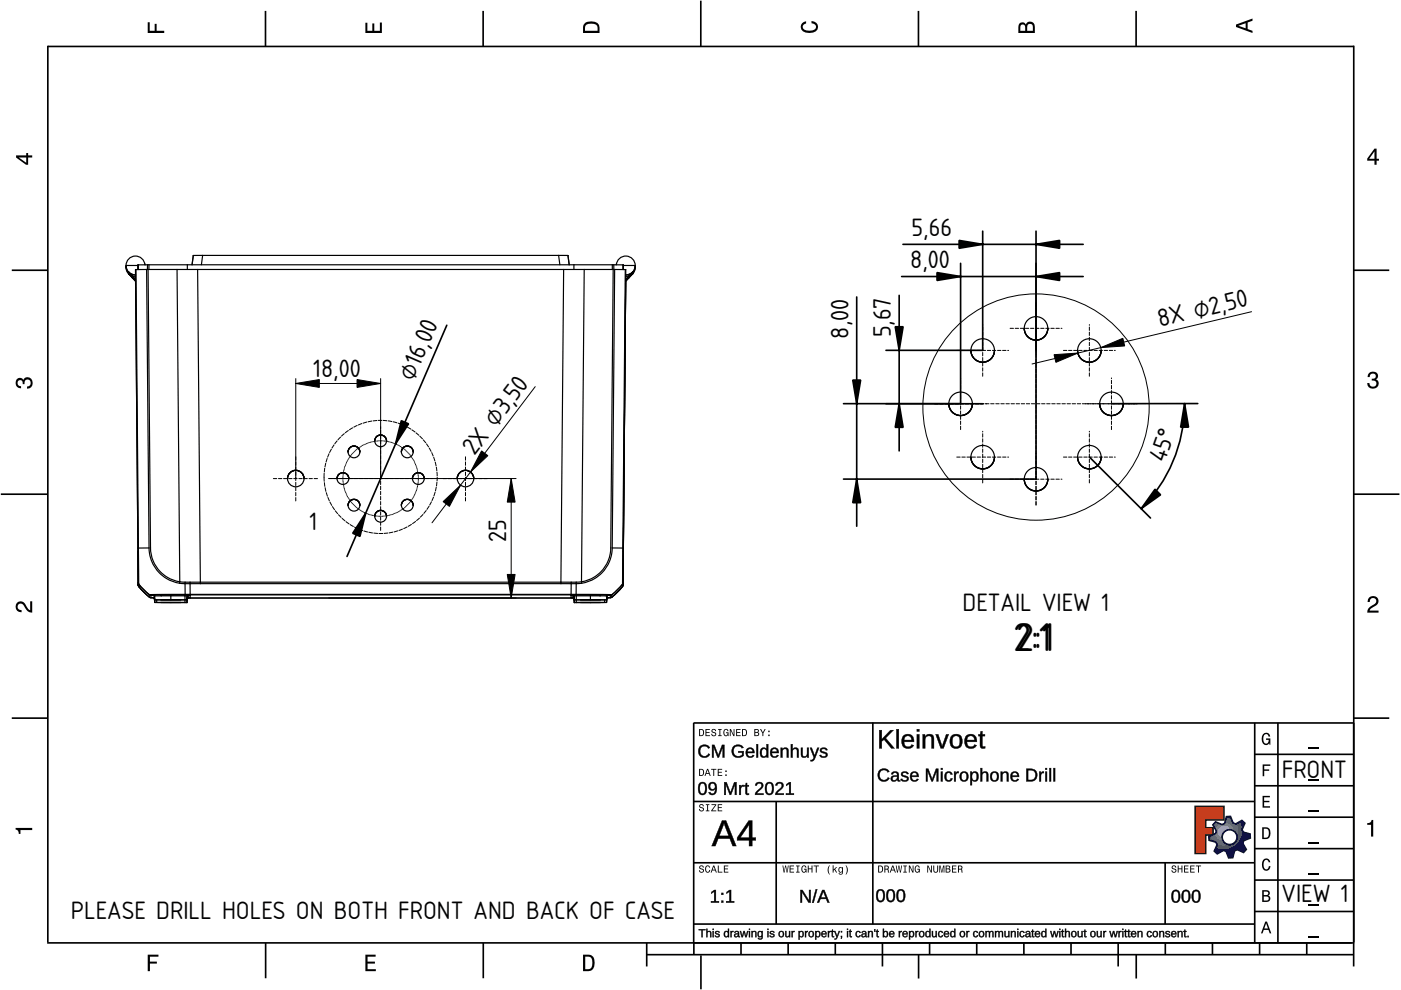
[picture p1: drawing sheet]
<svg xmlns="http://www.w3.org/2000/svg" width="297mm" height="210mm" viewBox="0 0 297 210" stroke-linecap="round" stroke-linejoin="round" font-family="sans-serif">
<defs><g id="words">
<text font-size="8" x="215.5" y="138.1">2::1</text>
<g font-size="5">
<text x="193.3" y="50.1">5,66</text>
<text x="193" y="56.9">8,00</text>
<text x="179.9" y="71.8" transform="rotate(-90 179.9 71.8)">8,00</text>
<text x="188.9" y="71.5" transform="rotate(-90 188.9 71.5)">5,67</text>
<text x="245.9" y="69.4" transform="rotate(-13 245.9 69.4)">8X ⌀2,50</text>
<text x="66.4" y="80">18,00</text>
<text x="87.7" y="80.9" transform="rotate(-67 87.7 80.9)">⌀16,0</text>
<text x="100.6" y="96.8" transform="rotate(-53 100.6 96.8)">2X ⌀3,50</text>
<text x="247" y="98.3" transform="rotate(-70 247 98.3)">45°</text>
<text x="65.6" y="112.4">1</text>
<text x="107.3" y="115" transform="rotate(-90 107.3 115)">25</text>
<text x="204.1" y="129.5">DETAIL VIEW 1</text>
<text x="271.8" y="164.9">FRONT</text>
<text x="271.7" y="191.3">VIEW 1</text>
<text x="15" y="194.8">PLEASE DRILL HOLES ON BOTH FRONT AND BACK OF CASE</text>
</g>
</g></defs>
<g fill="none" stroke="#000" stroke-width=".35">
<path d="M10.1 9.7v190.1M10.1 9.9h277M56.3 2.3v7.5M102.4 2.3v7.5M148.6 .1v9.8M194.7 2.3v7.5M240.9 2.3v7.5M287 9.7v195.2M2.5 57.3h7.5M287.1 57.3h7.4M.2 104.8h10M287 104.8h9.7"/>
<path d="M2.5 152.3h7.5M147 153.3h140.1M147.1 153.3v49.1M185.1 153.2v42.8M266 159.9h21M266 153.3v46.7M270.9 153.3v46.7M287.1 152.3h7.4M147 169.9h119M164.6 169.9v26M266 179.9h21M266 173.3h21"/>
<path d="M266 166.6h21M10 199.9h277.1M56.3 199.9v7.5M102.5 199.9v7.5M137.1 199.9v5M147 195.9h119M147 182.9h119M157.1 199.9v2.5M167.1 199.9v2.5M177.1 199.9v2.5M187.1 199.9v5M197.1 199.9v2.5"/>
<path d="M207.1 199.9v2.5M217.1 199.9v2.5M227.1 199.9v2.5M237.1 199.9v5M247 182.9v13M247.1 199.9v2.5M257.1 199.9v2.5M266 193.3h21M266 186.6h21M267.1 199.9v2.5M277.1 199.9v2.5M137.1 202.4h150"/>
<path d="M148.6 202.6v7.2M194.8 202.4v5.1M240.9 202.4v5.1"/>
</g>
<g fill="#000">
<path d="M31.3 4.7h.4v1.8h1.1v-1.4h.4v1.4h1.6v.5h-3.5z" fill-rule="evenodd"/>
<path d="M77.5 4.8h.4v1.7h1v-1.5h.5v1.5h1.1v-1.7h.5v2.2h-3.5z" fill-rule="evenodd"/>
<path d="M124.1 4.9a2.19 2.19 0 0 0-.5 2.1h3.5v-1.2a1.42 1.42 0 0 0-1.7-1.3zM124.3 5.2a2.14 2.14 0 0 1 2.3 .3l.1 1h-2.7l.1-1z" fill-rule="evenodd"/>
<path d="M170.1 4.9l.8-.4v.5a.7 .7 0 0 0-.7 .5 .7 .7 0 0 0 .3 .8 1.69 1.69 0 0 0 2.5-.6 .9 .9 0 0 0-.9-.8v-.5a1.24 1.24 0 0 1 1.3 1.1 1.24 1.24 0 0 1-1 1.4 2.22 2.22 0 0 1-2.5-.7l-.1-.5z" fill-rule="evenodd"/>
<path d="M216.1 5l-.2 .8v1.2h3.5v-1.3a.98 .98 0 0 0-.7-1.1 .98 .98 0 0 0-1.2 .6 .84 .84 0 0 0-1.4-.2zM216.4 5.3a.54 .54 0 0 1 .7-.1 .54 .54 0 0 1 .3 .6v.7h-1.1zM217.9 5.2a.62 .62 0 0 1 .7-.1 .62 .62 0 0 1 .4 .6v.8h-1.2z" fill-rule="evenodd"/>
<path d="M262.1 5.2v.5l3.5 1.3v-.5l-1.1-.3v-1.4l1.1-.4v-.5zM262.6 5.5l1.5-.6v1.1z" fill-rule="evenodd"/>
<path d="M3.4 32.9v.5l2.1 1.5h.5v-1.5h.8v-.5h-.8v-.5h-.4v.5zM4 33.4h1.6v1.1z" fill-rule="evenodd"/>
<path d="M291.4 31.5l-1.5 2.1v.5h1.5v.8h.5v-.8h.5v-.4h-.5v-2.2zM291.4 32.1v1.6h-1.1z" fill-rule="evenodd"/>
<path d="M3.6 80.4a.86 .86 0 0 1 1.4 .1 1.06 1.06 0 0 1 1.2-.5 1.06 1.06 0 0 1 .7 1.2 1.1 1.1 0 0 1-1.2 1.2v-.4a.71 .71 0 0 0 .8-1 .71 .71 0 0 0-1.3-.1v.6h-.4a.61 .61 0 0 0-.3-.8 .61 .61 0 0 0-.8 .2 .61 .61 0 0 0 .2 .8l.6 .2v.4a1.15 1.15 0 0 1-1.2-.6 1.15 1.15 0 0 1 .3-1.3z" fill-rule="evenodd"/>
<path d="M290.3 79.1a1.08 1.08 0 0 1 1.3-.2 1.08 1.08 0 0 1 .5 1.3l-.4 .2a1.06 1.06 0 0 1 .6 1.3 1.06 1.06 0 0 1-1.2 .7 1.1 1.1 0 0 1-1.2-1.2h.4a.71 .71 0 0 0 1 .8 .71 .71 0 0 0 .1-1.3h-.6v-.4a.61 .61 0 0 0 .8-.3 .61 .61 0 0 0-.2-.8 .61 .61 0 0 0-.8 .2l-.2 .5h-.4z" fill-rule="evenodd"/>
<path d="M3.6 127.8a1.22 1.22 0 0 1 2 .7l.4 .6 .4 .3v-1.9h.4v2.4a1.8 1.8 0 0 1-1.7-1.4 .71 .71 0 0 0-.9-.5 .71 .71 0 0 0-.5 .8 .71 .71 0 0 0 .9 .6v.4a1.18 1.18 0 0 1-1.2-.6 1.18 1.18 0 0 1 .2-1.4z" fill-rule="evenodd"/>
<path d="M290.3 126.7a1.18 1.18 0 0 1 1.9 .3 1.18 1.18 0 0 1-1 1.7l-.5 .3-.3 .5h1.9v.4h-2.4a1.8 1.8 0 0 1 1.4-1.7 .71 .71 0 0 0 .5-.9 .71 .71 0 0 0-.9-.5 .71 .71 0 0 0-.5 .8h-.4z" fill-rule="evenodd"/>
<path d="M148.2 154.6v1.5h.5a.77 .77 0 0 0 .6-.8 .77 .77 0 0 0-.6-.7zM148.4 154.8a.58 .58 0 0 1 .7 .5 .58 .58 0 0 1-.7 .6zM149.6 154.6v1.5h.9v-.2h-.7v-.5h.6v-.2h-.6v-.4h.7v-.2zM151 154.7a.53 .53 0 0 0 0 .6 .53 .53 0 0 0 .6 .2 .32 .32 0 0 1-.3 .5 .32 .32 0 0 1-.3-.4h-.2a.5 .5 0 0 0 .7 .5 .5 .5 0 0 0 .1-.8l-.4-.1a.28 .28 0 0 1-.1-.4 .28 .28 0 0 1 .4-.1 .28 .28 0 0 1 .1 .3h.2a.51 .51 0 0 0-.3-.4 .51 .51 0 0 0-.5 .1zM152.3 154.6v.2h.2v1.1h-.2v.2h.7v-.2h-.3v-1.1h.3v-.2zM153.5 154.7a.81 .81 0 0 0 .5 1.4l.3-.2 .2 .2v-.8h-.6v.1h.4l-.2 .5a.6 .6 0 0 1-.5-.6 .6 .6 0 0 1 .4-.6l.2 .3h.2l-.1-.3a.53 .53 0 0 0-.8 0zM154.7 154.6v1.5h.2v-1.3l.6 1.3h.2v-1.5h-.2v1.2l-.5-1.2zM156.1 154.6v1.5h.9v-.2h-.7v-.5h.6v-.2h-.6v-.4h.7v-.2zM157.3 154.6v1.5h.5a.77 .77 0 0 0 .6-.8 .77 .77 0 0 0-.6-.7zM157.5 154.8a.58 .58 0 0 1 .7 .5 .58 .58 0 0 1-.7 .6zM159.9 154.6v1.5h.6a.42 .42 0 0 0 .5-.3 .42 .42 0 0 0-.3-.5l.2-.2-.1-.4zM160.1 154.8h.3a.23 .23 0 0 1 .3 .2 .23 .23 0 0 1-.3 .2h-.3zM160.1 155.4h.4a.26 .26 0 0 1 .3 .2 .26 .26 0 0 1-.3 .3h-.4zM161.1 154.6l.5 .9v.6h.2v-.6l.5-.9h-.2l-.4 .7-.3-.7zM162.9 155.8v.3h.3v-.3zM162.9 154.9v.3h.3v-.3z" fill-rule="evenodd"/>
<path d="M267.8 155.7a.85 .85 0 0 1 .9-.3 .85 .85 0 0 1 .6 .8h-.3l-.1-.3a.49 .49 0 0 0-.4-.3 .49 .49 0 0 0-.5 .3 1.2 1.2 0 0 0 .4 1.8 .66 .66 0 0 0 .6-.8h-.6v-.3h.9v1.3h-.1l-.1-.3-.3 .3a.85 .85 0 0 1-1.2-.7v-1.1z" fill-rule="evenodd"/>
<path d="M3.3 175.5h3.5v.5h-2.5v.8h-.3a.77 .77 0 0 0-.7-.9z" fill-rule="evenodd"/>
<path d="M148.4 170.6a.53 .53 0 0 0 0 .6 .53 .53 0 0 0 .6 .2 .32 .32 0 0 1-.3 .5 .32 .32 0 0 1-.3-.4h-.2a.5 .5 0 0 0 .7 .6 .5 .5 0 0 0 .1-.9l-.4-.1a.28 .28 0 0 1-.1-.4 .28 .28 0 0 1 .4-.1 .28 .28 0 0 1 .1 .4h.2a.51 .51 0 0 0-.3-.5 .51 .51 0 0 0-.5 .1zM149.7 170.5v.2h.2v1.1h-.2v.2h.7v-.2h-.3v-1.1h.3v-.2zM150.8 170.5v.2h.8l-.8 1.3h1.1v-.2h-.9l.9-1.3zM152.2 170.5v1.5h.9v-.2h-.7v-.5h.6v-.2h-.6v-.4h.7v-.2z" fill-rule="evenodd"/>
<path d="M148.2 163v1.5h.5a.77 .77 0 0 0 .6-.7 .77 .77 0 0 0-.6-.8zM148.4 163.2a.57 .57 0 0 1 .7 .6 .57 .57 0 0 1-.7 .5zM149.9 163l-.5 1.5h.2l.1-.4h.6l.2 .4h.2l-.6-1.5zM150 163.2l.3 .7h-.5zM150.8 163v.2h.4v1.3h.2v-1.3h.5v-.2zM152.2 163v1.5h.9v-.2h-.7v-.5h.6v-.2h-.6v-.4h.7v-.2zM153.8 164.2v.3h.3v-.3zM153.8 163.4v.3h.3v-.3z" fill-rule="evenodd"/>
<path d="M253.4 171h6.1v2.8h-3.9v1.7h1.6v1.5h-1.6v4h-2.2z" fill-rule="evenodd"/>
<path d="M257.7 174.3l-.5 .6 .7 1.3-.2 .6-1.4 .5v.9l1.5 .4 .3 .5-.7 1.4 .7 .5 1.3-.7 .6 .2 .5 1.4 .9-.1 .3-1.4 .6-.3 1.4 .6 .5-.6-.7-1.3 .2-.6 1.4-.5-.1-.9-1.4-.4-.3-.5 .6-1.4-.6-.6-1.3 .8-.6-.2-.5-1.4h-.9l-.4 1.5-.5 .2zM259.1 177.5a1.6 1.6 0 0 1 3.2 0 1.6 1.6 0 0 1-3.2 0z" fill-rule="evenodd"/>
<path d="M267.7 168.7h1.5v.3h-1.2v.8h1.1v.3h-1.1v.8h1.3v.3h-1.6z" fill-rule="evenodd"/>
<path d="M267.7 162.1h1.6v.3h-1.3v.7h1.1v.3h-1.1v1.2h-.3z" fill-rule="evenodd"/>
<path d="M267.6 175.4v2.5h.8a1.37 1.37 0 0 0 .7-2.2 1.56 1.56 0 0 0-1.5-.3zM267.9 175.7a.98 .98 0 0 1 1.2 .7 .98 .98 0 0 1-.7 1.2h-.5z" fill-rule="evenodd"/>
<path d="M289.9 174.5a.77 .77 0 0 0 .9-.6h.4v3.5h-.5v-2.5h-.8z" fill-rule="evenodd"/>
<path d="M148.4 183.6a.53 .53 0 0 0 0 .6 .53 .53 0 0 0 .6 .2 .32 .32 0 0 1-.3 .5 .32 .32 0 0 1-.3-.4h-.2a.5 .5 0 0 0 .7 .6 .5 .5 0 0 0 .1-.9l-.4-.1a.28 .28 0 0 1-.1-.4 .28 .28 0 0 1 .4-.1 .28 .28 0 0 1 .1 .4h.2a.51 .51 0 0 0-.3-.5 .51 .51 0 0 0-.5 .1zM149.6 183.7l-.1 .2a.67 .67 0 0 0 .1 .9 .67 .67 0 0 0 .8 .1l.2-.4h-.2l-.2 .3a.6 .6 0 0 1-.5-.5 .6 .6 0 0 1 .4-.6l.3 .3h.2l-.2-.4a.5 .5 0 0 0-.8 .1zM151.2 183.5l-.5 1.5h.2l.1-.4h.6l.2 .4h.2l-.6-1.5zM151.3 183.7l.3 .7h-.5zM152.2 183.5v1.5h1v-.2h-.8v-1.3zM153.5 183.5v1.5h.9v-.2h-.7v-.5h.6v-.2h-.6v-.4h.7v-.2z" fill-rule="evenodd"/>
<path d="M165.9 183.5l.3 1.5h.1l.3-1.3 .2 1.3h.2l.2-1.5h-.1l-.2 1.3-.2-1.3h-.2l-.2 1.3-.2-1.3zM167.4 183.5v1.5h1v-.2h-.8v-.5h.7v-.2h-.7v-.4h.7v-.2zM168.8 183.5v.2h.3v1.1h-.3v.2h.7v-.2h-.2v-1.1h.2v-.2zM170.1 183.7a.82 .82 0 0 0 .5 1.3l.3-.2 .1 .2v-.8h-.5v.2h.3l-.2 .4a.6 .6 0 0 1-.5-.5 .6 .6 0 0 1 .5-.6l.2 .3h.2l-.2-.4a.53 .53 0 0 0-.7 .1zM171.3 183.5v1.5h.2v-.7h.6v.7h.2v-1.5h-.2v.6h-.6v-.6zM172.5 183.5v.2h.5v1.3h.2v-1.3h.4v-.2zM175.8 183.5a1.35 1.35 0 0 0 .2 1.9 1.84 1.84 0 0 1 0-1.9zM176.5 183.5v1.5h.2v-.4l.2-.2 .4 .6h.2l-.4-.7 .4-.5h-.2l-.6 .6v-.9zM177.9 184a.59 .59 0 0 0-.2 .7 .59 .59 0 0 0 .7 .3l.1-.2a.31 .31 0 0 1-.1 .5 .31 .31 0 0 1-.4-.2h-.2a.47 .47 0 0 0 .5 .4 .47 .47 0 0 0 .4-.5v-1.2h-.2v.2l-.3-.2zM178 184.1l.1-.1a.42 .42 0 0 1 .4 .4 .42 .42 0 0 1-.4 .5l-.1-.3zM179.3 183.5a1.85 1.85 0 0 1 0 1.9 1.22 1.22 0 0 0 0-1.9z" fill-rule="evenodd"/>
<path d="M186.2 183.5v1.5h.5a.77 .77 0 0 0 .6-.7 .77 .77 0 0 0-.6-.8zM186.4 183.7a.58 .58 0 0 1 .6 .6 .58 .58 0 0 1-.6 .5zM187.5 183.5v1.5h.2v-.6a.45 .45 0 0 1 .5 .1 .45 .45 0 0 1 .1 .5h.2l-.2-.7a.42 .42 0 0 0 .1-.5 .42 .42 0 0 0-.4-.3zM187.7 183.7h.2a.26 .26 0 0 1 .4 .3 .26 .26 0 0 1-.4 .2h-.2zM189.2 183.5l-.6 1.5h.2l.2-.4h.6l.1 .4h.2l-.5-1.5zM189.3 183.7l.2 .7h-.4zM189.9 183.5l.3 1.5h.2l.2-1.3 .2 1.3h.2l.3-1.5h-.2l-.2 1.3-.2-1.3h-.2l-.2 1.3-.2-1.3zM191.5 183.5v.2h.3v1.1h-.3v.2h.8v-.2h-.3v-1.1h.3v-.2zM192.7 183.5v1.5h.2v-1.2l.5 1.2h.3v-1.5h-.2v1.2l-.6-1.2zM194.1 183.7a.81 .81 0 0 0 .5 1.3l.3-.2 .1 .2v-.8h-.5v.2h.3l-.2 .4a.6 .6 0 0 1-.5-.5 .6 .6 0 0 1 .5-.6l.2 .3h.2l-.2-.4a.53 .53 0 0 0-.7 .1zM196.6 183.5v1.5h.2v-1.2l.6 1.2h.2v-1.5h-.2v1.2l-.6-1.2zM197.9 183.5v.9a.52 .52 0 0 0 .5 .6 .52 .52 0 0 0 .5-.6v-.9h-.2v.9a.33 .33 0 0 1-.3 .5 .33 .33 0 0 1-.3-.5v-.9zM199.2 183.5v1.5h.1v-1.4l.3 1.4h.2l.3-1.4v1.4h.1v-1.5h-.2l-.3 1.3-.3-1.3zM200.5 183.5v1.5h.6a.42 .42 0 0 0 .4-.3 .42 .42 0 0 0-.2-.5l.2-.2-.1-.4zM200.7 183.7h.3a.23 .23 0 0 1 .3 .2 .23 .23 0 0 1-.3 .2h-.3zM200.7 184.3h.3a.26 .26 0 0 1 .3 .3 .26 .26 0 0 1-.3 .2h-.3zM201.8 183.5v1.5h1v-.2h-.8v-.5h.7v-.2h-.7v-.4h.8v-.2zM203.1 183.5v1.5h.2v-.6a.45 .45 0 0 1 .5 .1 .45 .45 0 0 1 .1 .5h.2l-.2-.7a.42 .42 0 0 0 .1-.5 .42 .42 0 0 0-.4-.3zM203.3 183.7h.3a.26 .26 0 0 1 .3 .3 .26 .26 0 0 1-.4 .2h-.2z" fill-rule="evenodd"/>
<path d="M248.5 183.6a.53 .53 0 0 0 0 .6 .53 .53 0 0 0 .6 .2 .32 .32 0 0 1-.2 .5 .32 .32 0 0 1-.3-.4h-.2a.5 .5 0 0 0 .6 .6 .5 .5 0 0 0 .2-.9l-.4-.1a.28 .28 0 0 1-.1-.4 .28 .28 0 0 1 .3-.1 .28 .28 0 0 1 .2 .4h.2a.51 .51 0 0 0-.3-.5 .51 .51 0 0 0-.6 .1zM249.7 183.5v1.5h.2v-.7h.6v.7h.2v-1.5h-.2v.6h-.6v-.6zM251 183.5v1.5h1v-.2h-.8v-.5h.7v-.2h-.7v-.4h.8v-.2zM252.3 183.5v1.5h1v-.2h-.8v-.5h.7v-.2h-.7v-.4h.8v-.2zM253.5 183.5v.2h.5v1.3h.2v-1.3h.5v-.2z" fill-rule="evenodd"/>
<path d="M268.3 195.4l-1 2.5h.4l.2-.7h1l.3 .7h.3l-.9-2.5zM268.4 195.8l.4 1.1h-.7z" fill-rule="evenodd"/>
<path d="M267.6 188.7v2.5h1a.7 .7 0 0 0 .7-.5 .7 .7 0 0 0-.4-.8 .61 .61 0 0 0 .3-.8 .61 .61 0 0 0-.7-.4zM267.9 189h.6a.38 .38 0 0 1 .4 .4 .38 .38 0 0 1-.5 .4h-.5zM267.9 190.1h.6a.44 .44 0 0 1 .5 .4 .44 .44 0 0 1-.5 .4h-.6z" fill-rule="evenodd"/>
<path d="M267.8 182.3a.85 .85 0 0 1 .9-.3 .85 .85 0 0 1 .6 .8h-.3l-.1-.2a.47 .47 0 0 0-.4-.3 .47 .47 0 0 0-.4 .3 1.21 1.21 0 0 0 .4 1.7 .64 .64 0 0 0 .5-.7h.4a.89 .89 0 0 1-.8 1 .89 .89 0 0 1-1-.7v-1.1z" fill-rule="evenodd"/>
<path d="M31.3 202.4h2.3v.4h-1.8v1.1h1.5v.4h-1.5v1.6h-.5z" fill-rule="evenodd"/>
<path d="M77.5 202.4h2.1v.4h-1.7v1.1h1.6v.4h-1.6v1.2h1.8v.4h-2.2z" fill-rule="evenodd"/>
<path d="M123.6 202.4v3.5h1.2a1.42 1.42 0 0 0 1.3-1.7 1.38 1.38 0 0 0-1.3-1.8zM124.1 202.8l1 .1a1.89 1.89 0 0 1 0 2.5l-1 .1z" fill-rule="evenodd"/>
</g>
<path d="M277.3 158.6h2.2M277.3 178.6h2.2M277.3 172h2.2M277.3 165.3h2.2M277.3 198.6h2.2M277.3 192h2.2M277.3 185.3h2.2" fill="none" stroke="#000" stroke-width=".25"/>
<g fill="#000">
<path d="M148.4 158.3a1.33 1.33 0 0 1 2.1 .3l-.4 .1a1.02 1.02 0 0 0-1.4-.2 1.02 1.02 0 0 0-.1 1.5 1.02 1.02 0 0 0 1.5 0l.1-.2 .3 .1a1.35 1.35 0 0 1-1.9 .5 1.35 1.35 0 0 1-.3-1.9zM151 157.9h.5l.8 2.3 .8-2.3h.5v2.7h-.4l.1-2.3-.9 2.3h-.3l-.8-2.3v2.3h-.3zM155.5 158.3a1.39 1.39 0 0 1 2.1 .2l-.3 .1a1.06 1.06 0 0 0-1.8 .4 1.06 1.06 0 0 0 1.3 1.3l.5-.2v-.5h-.8v-.3h1.2v.9a1.46 1.46 0 0 1-2.1 .1 1.46 1.46 0 0 1-.1-2zM158.4 158.8a.93 .93 0 0 1 1.1-.2 .93 .93 0 0 1 .4 1.1h-1.4a.59 .59 0 0 0 .4 .7 .59 .59 0 0 0 .7-.3l.3 .1a.98 .98 0 0 1-1.3 .3 .98 .98 0 0 1-.4-1.2zM158.6 158.9l-.1 .5h1.1a.55 .55 0 0 0-.3-.6 .55 .55 0 0 0-.7 .1zM160.4 157.8h.3v2.8h-.3zM161.3 158.8a.73 .73 0 0 1 1.2 .1v-1.1h.4v2.8h-.3l-.1-.3a.78 .78 0 0 1-1 .3 .78 .78 0 0 1-.4-1zM161.7 158.9a.98 .98 0 0 0 .3 1.5 .86 .86 0 0 0 .5-.8 .86 .86 0 0 0-.5-.8zM163.5 158.8a.93 .93 0 0 1 1.1-.2 .93 .93 0 0 1 .5 1.1h-1.5a.59 .59 0 0 0 .4 .7 .59 .59 0 0 0 .8-.3l.2 .1a.98 .98 0 0 1-1.2 .3 .98 .98 0 0 1-.5-1.2zM163.8 158.9l-.2 .5h1.2a.55 .55 0 0 0-.4-.6 .55 .55 0 0 0-.6 .1zM165.5 158.6h.4v.3a.69 .69 0 0 1 .8-.4 .69 .69 0 0 1 .5 .7v1.4h-.4v-1.3a.49 .49 0 0 0-.5-.5 .49 .49 0 0 0-.4 .6v1.2h-.4zM167.7 157.8h.3v1.1a.69 .69 0 0 1 .8-.4 .69 .69 0 0 1 .5 .7v1.4h-.3v-1.3a.49 .49 0 0 0-.5-.5 .49 .49 0 0 0-.5 .6v1.2h-.3zM169.8 158.6h.4v1.3a.49 .49 0 0 0 .5 .5 .49 .49 0 0 0 .4-.7v-1.1h.4v2h-.4v-.3a.69 .69 0 0 1-.8 .3 .69 .69 0 0 1-.5-.7zM171.7 158.6h.4l.6 1.6 .6-1.6h.4l-.8 2a.87 .87 0 0 1-1 .8v-.3h.3l.3-.5zM174 158.7a.93 .93 0 0 1 1.4 .3l-.3 .1a.43 .43 0 0 0-.5-.4 .43 .43 0 0 0-.3 .6l.2 .1a.73 .73 0 0 1 .7 .2 .73 .73 0 0 1 .2 .8 .99 .99 0 0 1-1.6-.3h.3a.5 .5 0 0 0 .6 .3 .5 .5 0 0 0 .3-.5l-.1-.1a.9 .9 0 0 1-1-.9z"/>
<path d="M148.4 158.2a1.37 1.37 0 0 1 2.1 .4l-.3 .1a.96 .96 0 0 0-1.5-.1 .96 .96 0 0 0 .1 1.4 .96 .96 0 0 0 1.4-.3l.3 .2a1.38 1.38 0 0 1-1.9 .6 1.38 1.38 0 0 1-.4-2.1zM148.4 158.3a1.34 1.34 0 0 0 .1 2 1.34 1.34 0 0 0 2-.4l-.3-.1a1 1 0 0 1-1.3 .5 1 1 0 0 1-.5-1.4 .95 .95 0 0 1 .8-.7 .95 .95 0 0 1 1 .5l.3-.1a1.32 1.32 0 0 0-2.1-.3zM150.9 157.9h.6l.8 2.3 .8-2.3h.5v2.7h-.4v-2.3l-.8 2.3h-.3l-.9-2.3 .1 2.3h-.4zM151 157.9v2.7h.3v-2.4l.8 2.4h.3l.9-2.3-.1 2.3h.4v-2.7h-.5l-.9 2.3-.7-2.3zM155.5 158.2a1.42 1.42 0 0 1 2.2 .4l-.4 .1a.99 .99 0 0 0-1.4-.3 .99 .99 0 0 0-.2 1.4 1.19 1.19 0 0 0 1.6 .3v-.5h-.8v-.4h1.2v1a1.5 1.5 0 0 1-2.1 .2 1.5 1.5 0 0 1-.1-2.2zM155.5 158.3a1.41 1.41 0 0 0 .1 2 1.41 1.41 0 0 0 2-.1l.1-.9h-1.2v.3l.9-.1v.6a1.11 1.11 0 0 1-1.5 .1 1.11 1.11 0 0 1-.3-1.5 1.11 1.11 0 0 1 1.5-.4l.2 .3 .3-.1a1.37 1.37 0 0 0-2.1-.2zM158.3 158.8a.95 .95 0 0 1 1.2-.2 .95 .95 0 0 1 .4 1.1h-1.4a.57 .57 0 0 0 .4 .6 .57 .57 0 0 0 .7-.3l.3 .1a.89 .89 0 0 1-.7 .6 .89 .89 0 0 1-.9-.3l-.2-.8zM158.4 158.8a1.03 1.03 0 0 0-.1 1.3 1.03 1.03 0 0 0 1.3 .4l.3-.3-.3-.1a.62 .62 0 0 1-.8 .3 .62 .62 0 0 1-.3-.8l1.4 .1a.89 .89 0 0 0-.4-1 .89 .89 0 0 0-1.1 .1zM158.7 159l-.2 .4h1.1l-.4-.6zM158.6 158.9a.57 .57 0 0 1 .7-.1 .57 .57 0 0 1 .3 .6h-1.2zM160.3 157.8h.5v2.8h-.5zM160.4 157.8v2.8h.3v-2.8zM161.3 158.8a.71 .71 0 0 1 1.2 .1v-1.1h.4v2.8h-.4v-.3a.72 .72 0 0 1-.7 .4 .72 .72 0 0 1-.6-.5l-.1-.6zM161.4 158.8l-.2 .8a.77 .77 0 0 0 .4 .9 .77 .77 0 0 0 1-.3v.4h.3v-2.8h-.4v1.1a.73 .73 0 0 0-1.1-.1zM161.6 159a.95 .95 0 0 0 .4 1.3 .82 .82 0 0 0 .5-.7 .82 .82 0 0 0-.5-.8zM161.7 158.8a.61 .61 0 0 1 .7 .1 .61 .61 0 0 1 .2 .7 .61 .61 0 0 1-.6 .8 .61 .61 0 0 1-.6-.8zM163.5 158.8a.95 .95 0 0 1 1.2-.2 .95 .95 0 0 1 .4 1.1h-1.4a.57 .57 0 0 0 .4 .6 .57 .57 0 0 0 .7-.3l.3 .1a.89 .89 0 0 1-.7 .6 .89 .89 0 0 1-.9-.3l-.3-.8zM163.6 158.8a1.03 1.03 0 0 0-.2 1.3 1.03 1.03 0 0 0 1.3 .4l.3-.3-.2-.1a.62 .62 0 0 1-.8 .3 .62 .62 0 0 1-.4-.8l1.5 .1a.89 .89 0 0 0-.5-1 .89 .89 0 0 0-1 .1zM163.8 159l-.2 .4h1.2l-.4-.6zM163.8 158.9a.57 .57 0 0 1 .7-.1 .57 .57 0 0 1 .3 .6h-1.2zM165.5 158.5h.4v.4a.7 .7 0 0 1 .8-.4 .7 .7 0 0 1 .5 .7v1.4h-.4v-1.3a.45 .45 0 0 0-.5-.5 .45 .45 0 0 0-.4 .6v1.2h-.4zM165.5 158.6v2h.4l-.1-1.2a.53 .53 0 0 1 .5-.7 .53 .53 0 0 1 .6 .6l-.1 1.3h.4l-.1-1.4a.69 .69 0 0 0-.5-.6 .69 .69 0 0 0-.8 .4l.1-.4zM167.6 157.8h.5l-.1 1.1a.7 .7 0 0 1 .8-.4 .7 .7 0 0 1 .6 .7v1.4h-.5v-1.3a.45 .45 0 0 0-.5-.5 .45 .45 0 0 0-.3 .6v1.2h-.5zM167.7 157.8v2.8h.3v-1.2a.53 .53 0 0 1 .5-.7 .53 .53 0 0 1 .5 .6v1.3h.3v-1.4a.69 .69 0 0 0-.6-.6 .69 .69 0 0 0-.7 .4v-1.2zM169.8 158.5h.4v1.4a.45 .45 0 0 0 .5 .5 .45 .45 0 0 0 .4-.7v-1.2h.4v2.1h-.4v-.3a.7 .7 0 0 1-.8 .4 .7 .7 0 0 1-.5-.8zM169.8 158.6l.1 1.3a.69 .69 0 0 0 .5 .7 .69 .69 0 0 0 .8-.4l-.1 .4h.4v-2h-.4l.1 1.1a.53 .53 0 0 1-.5 .7 .53 .53 0 0 1-.6-.5l.1-1.3zM171.7 158.5h.4l.6 1.7 .6-1.7h.4l-.8 2.1a.82 .82 0 0 1-1.1 .8v-.3l.4-.1 .3-.4zM171.7 158.6l.9 2-.4 .5h-.3v.2a.79 .79 0 0 0 .9-.7l.9-2h-.4l-.6 1.8-.6-1.8zM174 158.6a.91 .91 0 0 1 1.5 .5h-.4a.45 .45 0 0 0-.4-.3 .45 .45 0 0 0-.4 .4l.2 .1a.77 .77 0 0 1 .8 .3 .77 .77 0 0 1 .1 .8 1.02 1.02 0 0 1-1.7-.3l.4-.1a.54 .54 0 0 0 .5 .3 .54 .54 0 0 0 .5-.3l-.6-.3a.6 .6 0 0 1-.6-.4 .6 .6 0 0 1 .1-.7zM174.1 158.7a.64 .64 0 0 0 0 .8 .64 .64 0 0 0 .7 .2 .33 .33 0 0 1 .4 .3 .33 .33 0 0 1-.3 .4l-.7-.1-.1-.2h-.3a.91 .91 0 0 0 .8 .5 .91 .91 0 0 0 .8-.6 .63 .63 0 0 0-.7-.5v-.1a.42 .42 0 0 1-.4-.1 .42 .42 0 0 1-.1-.4l.4-.2 .4 .1 .1 .3 .3-.1a.91 .91 0 0 0-1.3-.3z"/>
<path d="M186.4 154.8h.6v1.9l1.8-1.9h.7l-1.7 1.7 1.9 2.2h-.7l-1.6-1.9-.5 .4 .1 1.5h-.6zM186.4 154.8v3.9h.5v-1.5l.6-.5 1.5 2h.6l-1.9-2.2 1.7-1.7h-.6l-1.9 2.1v-2.1zM190 154.6h.6v4.1h-.6zM190.1 154.6v4.1h.5v-4.1zM191.5 156a1.36 1.36 0 0 1 1.7-.3 1.36 1.36 0 0 1 .6 1.6h-2.1a.84 .84 0 0 0 .6 .9 .84 .84 0 0 0 1-.4l.5 .2a1.44 1.44 0 0 1-1.9 .6 1.44 1.44 0 0 1-.8-1.8zM191.5 156.1a1.53 1.53 0 0 0-.2 1.7 1.53 1.53 0 0 0 1.6 .8l.8-.5-.4-.2a.78 .78 0 0 1-1.3 .4l-.3-.4-.1-.7 2.1 .1a1.3 1.3 0 0 0-.6-1.5 1.3 1.3 0 0 0-1.6 .3zM191.9 156.3l-.2 .6h1.5a.75 .75 0 0 0-.4-.8 .75 .75 0 0 0-.9 .2zM191.9 156.2a.81 .81 0 0 1 1-.2 .81 .81 0 0 1 .4 1h-1.7zM194.4 154.6h.5v.5h-.5zM194.4 154.6v.5h.5v-.5zM194.4 155.7h.5v3h-.5zM194.4 155.7v3h.5v-3zM195.6 155.7h.5v.5a1 1 0 0 1 1.2-.6 1 1 0 0 1 .8 1.1v2h-.6v-1.9a.66 .66 0 0 0-.8-.7 .66 .66 0 0 0-.5 .8v1.8h-.6zM195.6 155.7l.1 3h.4v-1.8a.75 .75 0 0 1 .6-.9 .75 .75 0 0 1 .9 .8l-.1 1.9h.5v-2a.97 .97 0 0 0-.8-1 .97 .97 0 0 0-1.1 .6v-.6zM198.3 155.7h.6l.8 2.6 .9-2.6h.6l-1.1 3h-.7zM198.4 155.7l1.1 3h.5l1.1-3h-.5l-.9 2.7-.8-2.7zM201.8 155.9a1.44 1.44 0 0 1 1.8 0 1.44 1.44 0 0 1 .4 1.6 1.36 1.36 0 0 1-1.5 1.2 1.36 1.36 0 0 1-1.2-1.5l.1-.6zM201.9 155.9a1.56 1.56 0 0 0-.5 1.7 1.56 1.56 0 0 0 1.3 1.1 1.33 1.33 0 0 0 1.3-1.9 1.25 1.25 0 0 0-.8-1.1 1.25 1.25 0 0 0-1.3 .2zM202.3 156.2a1.54 1.54 0 0 0 .2 2.1h.2a.84 .84 0 0 0 .8-1.1 .81 .81 0 0 0-.3-1 .81 .81 0 0 0-.9 0zM202.2 156.1a.9 .9 0 0 1 1.1 .1 .9 .9 0 0 1 .3 1 .9 .9 0 0 1-.9 1.2 .9 .9 0 0 1-.8-1.2l.1-.7zM204.8 156a1.36 1.36 0 0 1 1.7-.3 1.36 1.36 0 0 1 .6 1.6h-2a.84 .84 0 0 0 .5 .9 .84 .84 0 0 0 1-.4l.5 .2a1.44 1.44 0 0 1-1.9 .6 1.44 1.44 0 0 1-.7-1.8zM204.9 156.1a1.53 1.53 0 0 0-.3 1.7 1.53 1.53 0 0 0 1.6 .8l.8-.5-.4-.2a.78 .78 0 0 1-1.2 .4l-.3-.4-.1-.7 2.1 .1a1.3 1.3 0 0 0-.7-1.5 1.3 1.3 0 0 0-1.5 .3zM205.3 156.3l-.3 .6h1.6a.75 .75 0 0 0-.5-.8 .75 .75 0 0 0-.8 .2zM205.2 156.2a.81 .81 0 0 1 1-.2 .81 .81 0 0 1 .4 1h-1.6zM207.9 155h.4v.7h.6v.4h-.6v2l.2 .1h.4v.4a.79 .79 0 0 1-1.2-.6l.1-1.9h-.4v-.4h.4zM207.9 155.1l-.1 .7-.4-.1v.4l.4-.1v2a.65 .65 0 0 0 .4 .6 .65 .65 0 0 0 .7 0v-.3h-.5l-.2-.4v-1.9l.6 .1v-.4l-.6 .1 .1-.7z"/>
<path d="M186.4 154.8h.5v1.9l1.9-1.9h.6l-1.6 1.7 1.8 2.2h-.6l-1.6-1.9-.5 .4v1.5h-.5zM190.1 154.6h.5v4.1h-.5zM191.5 156a1.34 1.34 0 0 1 1.6-.2 1.34 1.34 0 0 1 .7 1.5h-2.1a.86 .86 0 0 0 .5 1 .86 .86 0 0 0 1.1-.4l.4 .1a1.4 1.4 0 0 1-1.8 .6 1.4 1.4 0 0 1-.7-1.8zM191.9 156.3l-.2 .6h1.6a.79 .79 0 0 0-.5-.8 .79 .79 0 0 0-.9 .2zM194.4 154.6h.5v.5h-.5zM194.4 155.7h.5v3h-.5zM195.6 155.7h.5v.5a.99 .99 0 0 1 1.2-.5 .99 .99 0 0 1 .7 1v2h-.5v-1.9a.71 .71 0 0 0-.8-.8 .71 .71 0 0 0-.6 .9v1.8h-.4zM198.4 155.7h.5l.8 2.6 .9-2.6h.5l-1.1 3h-.5zM201.9 155.9a1.39 1.39 0 0 1 1.7 0 1.39 1.39 0 0 1 .4 1.6 1.32 1.32 0 0 1-1.5 1.2 1.32 1.32 0 0 1-1.1-1.5l.2-1zM202.3 156.1a1.58 1.58 0 0 0 .1 2.2h.3a.88 .88 0 0 0 .8-1.1 .85 .85 0 0 0-.2-1 .85 .85 0 0 0-1-.1zM204.8 156a1.34 1.34 0 0 1 1.7-.2 1.34 1.34 0 0 1 .6 1.5h-2.1a.86 .86 0 0 0 .5 1 .86 .86 0 0 0 1.1-.4l.4 .1a1.4 1.4 0 0 1-1.8 .6 1.4 1.4 0 0 1-.7-1.8zM205.2 156.3l-.2 .6h1.6a.79 .79 0 0 0-.4-.8 .79 .79 0 0 0-1 .2zM207.9 155.1h.4v.6h.5v.4h-.5v2l.1 .2h.5v.3l-.4 .1a.6 .6 0 0 1-.7-.7v-1.9h-.4v-.4h.4z"/>
<path d="M148.4 166a1 1 0 0 1 1.2 .1 1 1 0 0 1 .3 1.1 .97 .97 0 0 1-.4 1.2 .97 .97 0 0 1-1.3-.2 2.18 2.18 0 0 1 .2-2.2zM148.6 166.2a1.8 1.8 0 0 0 .2 2h.3a1.64 1.64 0 0 0 0-2.1zM150.4 166.1a.98 .98 0 0 1 1.2-.1 .98 .98 0 0 1 .4 1.1 1.02 1.02 0 0 1-.4 1.2 1.02 1.02 0 0 1-1.2 0l-.1-.3h.3a.56 .56 0 0 0 .7 .2 .56 .56 0 0 0 .3-.7v-.3a.86 .86 0 0 1-1.2 .1 .86 .86 0 0 1 0-1.2zM150.7 166.3a.62 .62 0 0 0 0 .9 .62 .62 0 0 0 1-.2 .62 .62 0 0 0-.5-.9zM153.6 165.9h.4l.9 2.2 .8-2.2h.4v2.6h-.3v-2.3l-.8 2.3h-.3l-.8-2.3v2.3h-.3zM156.7 166.5h.3l.1 .4 .2-.4h.4v.3h-.4l-.2 .3v1.4h-.4zM158.2 166h.2v.5h.4v.2h-.4v1.3l.1 .3h.3v.2h-.3l-.4-.2-.1-1.6h-.2v-.2h.3zM160.4 166a.86 .86 0 0 1 1.3 .2 .86 .86 0 0 1-.5 1.2l-.7 .8h1.4v.3h-1.8a2.58 2.58 0 0 1 1.2-1.5 .52 .52 0 0 0-.1-.9 .52 .52 0 0 0-.7 .4h-.4zM162.6 166a1 1 0 0 1 1.2 .1 1 1 0 0 1 .3 1.1 .97 .97 0 0 1-.4 1.2 .97 .97 0 0 1-1.3-.2 2.18 2.18 0 0 1 .2-2.2zM162.8 166.2a1.8 1.8 0 0 0 .1 2h.4a1.64 1.64 0 0 0 0-2.1zM164.7 166a.86 .86 0 0 1 1.3 .2 .86 .86 0 0 1-.5 1.2l-.7 .8h1.4v.3h-1.8a2.58 2.58 0 0 1 1.2-1.5 .52 .52 0 0 0-.1-.9 .52 .52 0 0 0-.7 .4h-.4zM166.7 166.3l.7-.4h.3v2.3h.6v.3h-1.7v-.3h.7v-2l-.6 .4z"/>
<path d="M148.4 165.9a1.04 1.04 0 0 1 1.2 .1 1.04 1.04 0 0 1 .3 1.2 1.01 1.01 0 0 1-.4 1.2 1.01 1.01 0 0 1-1.3-.2 2.22 2.22 0 0 1 .2-2.3zM148.4 166a1.81 1.81 0 0 0 .3 2.5 1 1 0 0 0 1.1-1.3 .97 .97 0 0 0-.3-1.1 .97 .97 0 0 0-1.1-.1zM148.6 166.2a1.79 1.79 0 0 0 .2 2h.3a1.62 1.62 0 0 0 0-2zM148.6 166.2l.5-.1a1.65 1.65 0 0 1 0 2.2h-.4a1.69 1.69 0 0 1-.1-2.1zM150.4 166a1.02 1.02 0 0 1 1.2 0 1.02 1.02 0 0 1 .4 1.1 1.07 1.07 0 0 1-.3 1.3 1.07 1.07 0 0 1-1.3-.1l-.2-.3 .4-.1a.54 .54 0 0 0 .7 .3 .54 .54 0 0 0 .3-.7v-.3a.74 .74 0 0 1-1.1 .3l-.3-.5v-.6zM150.5 166.1a.85 .85 0 0 0-.1 1.2 .85 .85 0 0 0 1.3-.1 .73 .73 0 0 1-.2 .9 .73 .73 0 0 1-.9 .1v-.2h-.3a.88 .88 0 0 0 1 .5 .88 .88 0 0 0 .6-1 1.11 1.11 0 0 0-1.1-1.6zM150.5 166.7a.55 .55 0 0 0 1.1 0 .55 .55 0 0 0-1.1 0zM150.7 166.2a.62 .62 0 0 1 .9 .1 .62 .62 0 0 1-.2 .9 .62 .62 0 0 1-.9-.3zM153.5 165.8h.6l.8 2.3 .8-2.3h.5v2.8h-.4v-2.4l-.8 2.4h-.3l-.9-2.4 .1 2.4h-.4zM153.6 165.9v2.6h.3v-2.3l.8 2.3h.3l.9-2.3-.1 2.3h.3v-2.6h-.4l-.9 2.2-.8-2.2zM156.7 166.4h.4v.5a.45 .45 0 0 1 .2-.4 .45 .45 0 0 1 .4 0v.3a.47 .47 0 0 0-.5 .1 .47 .47 0 0 0-.1 .6v1.1h-.4zM156.7 166.5v2h.4l-.1-1a.51 .51 0 0 1 .1-.6 .51 .51 0 0 1 .6-.1v-.3a.52 .52 0 0 0-.6 .4l-.1-.4zM158.1 166h.3v.5l.4-.1v.4h-.4v1.3l.4 .1v.3h-.6l-.1-.1-.1-1.7-.2 .1v-.4l.3 .1zM158.2 166l-.1 .5h-.3v.2h.3v1.6l.7 .2v-.2h-.3l-.2-.3v-1.3h.5v-.2h-.5l.1-.5zM160.4 166a.9 .9 0 0 1 1.4 .1 .9 .9 0 0 1-.5 1.4l-.8 .7h1.4v.4h-1.9l.2-.6 .5-.6a.75 .75 0 0 0 .5-1.2h-.5l-.2 .4h-.4zM160.4 166l-.3 .5h.4a.56 .56 0 0 1 .8-.3 .56 .56 0 0 1-.1 .9l-.8 .8-.3 .6h1.8v-.3l-1.5 .1 .6-.7a.97 .97 0 0 0 .4-1.7h-.6zM162.6 165.9a1.04 1.04 0 0 1 1.2 .1 1.04 1.04 0 0 1 .3 1.2 1.01 1.01 0 0 1-.4 1.2 1.01 1.01 0 0 1-1.3-.2 2.22 2.22 0 0 1 .2-2.3zM162.6 166a1.81 1.81 0 0 0 .3 2.5 1 1 0 0 0 1.1-1.3 .97 .97 0 0 0-.3-1.1 .97 .97 0 0 0-1.1-.1zM162.8 166.2a1.79 1.79 0 0 0 .2 2h.3a1.62 1.62 0 0 0 0-2zM162.8 166.2l.5-.1a1.65 1.65 0 0 1 0 2.2h-.4a1.69 1.69 0 0 1-.1-2.1zM164.7 166a.9 .9 0 0 1 1.4 .1 .9 .9 0 0 1-.5 1.4l-.8 .7h1.4v.4h-1.9l.2-.6 .5-.6a.75 .75 0 0 0 .5-1.2h-.5l-.2 .4h-.4zM164.7 166l-.3 .5h.4a.56 .56 0 0 1 .8-.3 .56 .56 0 0 1-.1 .9l-.8 .8-.3 .6h1.8v-.3l-1.5 .1 .6-.7a.97 .97 0 0 0 .4-1.7h-.6zM166.7 166.3l.6-.5h.4v2.4h.7v.4h-1.8v-.4h.7l.1-2-.7 .5zM166.7 166.3l.1 .3 .6-.5v2.2l-.8-.1v.3h1.7v-.3l-.7 .1 .1-2.4h-.3z"/>
<path d="M153.1 173.9h.9l2.2 5.5h-.9l-.6-1.6h-2.4l-.6 1.6h-.9zM153.1 174l-2.2 5.4h.8l.5-1.6h2.6l.5 1.6h.8l-2.2-5.4zM153.5 174.6l-1 2.6h2zM153.5 174.4l1.1 2.9h-2.2zM158.7 173.9h.8v3.7h.8v.6h-.8v1.2h-.7v-1.2h-2.6v-.6zM158.7 174l-2.4 3.6v.6l2.6-.1-.1 1.3h.7l-.1-1.3 .8 .1v-.6l-.8 .1 .1-3.7zM158.8 174.8l-.2 .4-1.6 2.4h1.8zM158.8 174.8l.1 2.9h-2.1z"/>
<path d="M153.1 174h.8l2.2 5.4h-.8l-.6-1.6h-2.4l-.6 1.6h-.8zM153.5 174.5l-1 2.7h2zM158.7 174h.8v3.6h.7v.6h-.7v1.2h-.7v-1.2h-2.5v-.6zM158.8 174.8l-1.9 2.8h1.9z"/>
<path d="M186.5 163.3a1.33 1.33 0 0 1 2 .3l-.3 .1a1.02 1.02 0 0 0-1.5-.1 1.02 1.02 0 0 0-.1 1.5 1.02 1.02 0 0 0 1.5 0l.2-.2 .3 .1a1.35 1.35 0 0 1-2 .5 1.35 1.35 0 0 1-.3-2zM189.2 163.7a.81 .81 0 0 1 .9-.1 .81 .81 0 0 1 .5 .7v1l.3 .1v.3h-.5l-.2-.4a.69 .69 0 0 1-.8 .5 .69 .69 0 0 1-.5-.9 .69 .69 0 0 1 .9-.5h.4a.47 .47 0 0 0-.3-.6 .47 .47 0 0 0-.6 .4l-.3-.1zM189.4 164.8a.42 .42 0 0 0 0 .6 .42 .42 0 0 0 .6-.1l.2-.6zM191.2 163.7a.93 .93 0 0 1 1.4 .4h-.3a.43 .43 0 0 0-.5-.3 .43 .43 0 0 0-.3 .5l.2 .1a.73 .73 0 0 1 .7 .2 .73 .73 0 0 1 .2 .8 .99 .99 0 0 1-1.6-.2l.3-.1a.5 .5 0 0 0 .5 .4 .5 .5 0 0 0 .4-.6h-.1a.9 .9 0 0 1-1-.9zM193.2 163.9a.93 .93 0 0 1 1.1-.2 .93 .93 0 0 1 .5 1h-1.5a.59 .59 0 0 0 .4 .7 .59 .59 0 0 0 .7-.3l.3 .1a.98 .98 0 0 1-1.3 .4 .98 .98 0 0 1-.4-1.3zM193.5 164l-.2 .5h1.1a.55 .55 0 0 0-.3-.6 .55 .55 0 0 0-.6 .1zM196.3 163h.5l.8 2.3 .9-2.3h.4v2.7h-.3v-2.4l-.8 2.4h-.3l-.9-2.4 .1 2.4h-.4zM199.5 162.9h.3v.3h-.3zM199.5 163.6h.3v2.1h-.3zM200.5 163.9a.83 .83 0 0 1 1.4 .3h-.3a.52 .52 0 0 0-.7-.3 .52 .52 0 0 0-.3 .7 .53 .53 0 0 0 .3 .8 .53 .53 0 0 0 .7-.4l.3 .1a.86 .86 0 0 1-1 .6 .86 .86 0 0 1-.6-1.1zM202.3 163.6h.3v.4l.2-.3 .5-.1v.3h-.4l-.2 .3-.1 1.5h-.3zM203.8 163.8a.98 .98 0 0 1 1.2 0 .98 .98 0 0 1 .3 1.2 .96 .96 0 0 1-1.3 .6 .96 .96 0 0 1-.5-1.3zM204.1 163.9a.94 .94 0 0 0 .3 1.6 .86 .86 0 0 0 .6-.9 .86 .86 0 0 0-.6-.8zM205.7 163.6h.3l.1 .3a.78 .78 0 0 1 1-.2 .78 .78 0 0 1 .4 .9 .83 .83 0 0 1-1.1 1.1l-.3-.4v1.2h-.4zM206.3 163.9a1.09 1.09 0 0 0 .1 1.5 .67 .67 0 0 0 .7-.3 .67 .67 0 0 0 0-.7l-.2-.5zM207.9 162.9h.3v1.1a.69 .69 0 0 1 .8-.4 .69 .69 0 0 1 .5 .7v1.4h-.3v-1.3a.49 .49 0 0 0-.6-.6 .49 .49 0 0 0-.4 .7v1.2h-.3zM210.3 163.8a.98 .98 0 0 1 1.2 0 .98 .98 0 0 1 .2 1.2 .96 .96 0 0 1-1.3 .6 .96 .96 0 0 1-.4-1.3zM210.5 163.9a.94 .94 0 0 0 .3 1.6 .86 .86 0 0 0 .6-.9 .86 .86 0 0 0-.5-.8zM212.2 163.6h.3v.4a.69 .69 0 0 1 .8-.4 .69 .69 0 0 1 .5 .7v1.4h-.3v-1.3a.49 .49 0 0 0-.6-.6 .49 .49 0 0 0-.4 .7v1.2h-.3zM214.5 163.9a.93 .93 0 0 1 1.1-.2 .93 .93 0 0 1 .5 1h-1.5a.59 .59 0 0 0 .4 .7 .59 .59 0 0 0 .7-.3l.3 .1a.98 .98 0 0 1-1.3 .4 .98 .98 0 0 1-.4-1.3zM214.8 164l-.2 .5h1.1a.55 .55 0 0 0-.3-.6 .55 .55 0 0 0-.6 .1zM217.6 163h.9a1.33 1.33 0 0 1 1.4 1.3 1.33 1.33 0 0 1-1.3 1.4h-1zM218 163.3v2.1h.6a1.04 1.04 0 0 0 1-1.1 1.04 1.04 0 0 0-1.1-1zM220.3 163.6h.4v.4l.2-.3 .4-.1v.3h-.4l-.2 .3v1.5h-.3zM221.6 162.9h.4v.3h-.4zM221.6 163.6h.4v2.1h-.4zM222.5 162.9h.3v2.8h-.3zM223.4 162.9h.3v2.8h-.3z"/>
<path d="M186.4 163.3a1.37 1.37 0 0 1 2.2 .3l-.4 .2a.96 .96 0 0 0-1.4-.2 .96 .96 0 0 0 0 1.5 .96 .96 0 0 0 1.4-.3l.4 .2a1.38 1.38 0 0 1-2 .5 1.38 1.38 0 0 1-.3-2zM186.5 163.4a1.34 1.34 0 0 0 .1 2 1.34 1.34 0 0 0 2-.4l-.3-.1a1 1 0 0 1-1.4 .4 1 1 0 0 1-.4-1.3 .95 .95 0 0 1 .7-.8 .95 .95 0 0 1 1 .5l.3-.1a1.32 1.32 0 0 0-2-.2zM189.2 163.7a.85 .85 0 0 1 .9-.2 .85 .85 0 0 1 .5 .8v1l.3 .1a.37 .37 0 0 1-.5 .4 .37 .37 0 0 1-.2-.5 .73 .73 0 0 1-.9 .5 .73 .73 0 0 1-.5-1 .73 .73 0 0 1 1-.4h.4a.44 .44 0 0 0-.4-.5 .44 .44 0 0 0-.5 .3h-.4zM189.2 163.8l-.2 .3 .3 .1a.5 .5 0 0 1 .6-.4 .5 .5 0 0 1 .3 .7h-.4a.66 .66 0 0 0-.9 .4 .66 .66 0 0 0 .5 .8 .66 .66 0 0 0 .8-.5l.2 .4 .5 .1v-.3l-.3 .1-.1-.2v-1a.77 .77 0 0 0-.5-.7 .77 .77 0 0 0-.8 .2zM189.4 164.8a.38 .38 0 0 0 0 .6 .38 .38 0 0 0 .6-.2l.2-.5zM189.3 164.7l.9-.1a.57 .57 0 0 1-.3 .8 .57 .57 0 0 1-.7-.3zM191.2 163.7a.91 .91 0 0 1 1.5 .4l-.4 .1a.45 .45 0 0 0-.4-.3 .45 .45 0 0 0-.4 .3l.2 .2a.77 .77 0 0 1 .8 .2 .77 .77 0 0 1 .1 .9 1.02 1.02 0 0 1-1.7-.4h.4a.54 .54 0 0 0 .5 .3 .54 .54 0 0 0 .5-.4l-.6-.3a.6 .6 0 0 1-.6-.3 .6 .6 0 0 1 .1-.7zM191.3 163.8a.64 .64 0 0 0 0 .7 .64 .64 0 0 0 .7 .3 .33 .33 0 0 1 .4 .3 .33 .33 0 0 1-.3 .4l-.7-.1-.1-.3-.3 .1a.91 .91 0 0 0 .8 .5 .91 .91 0 0 0 .8-.6 .63 .63 0 0 0-.7-.6 .42 .42 0 0 1-.4-.1 .42 .42 0 0 1-.1-.4l.4-.2 .4 .1 .1 .2h.3a.91 .91 0 0 0-1.3-.3zM193.2 163.8a.95 .95 0 0 1 1.1-.2 .95 .95 0 0 1 .5 1.2l-1.4-.1a.57 .57 0 0 0 .3 .7 .57 .57 0 0 0 .7-.3l.3 .1a.89 .89 0 0 1-.7 .6 .89 .89 0 0 1-.8-.3l-.3-.9zM193.2 163.9a1.03 1.03 0 0 0-.1 1.3 1.03 1.03 0 0 0 1.3 .3l.3-.3-.2-.1a.62 .62 0 0 1-.8 .4 .62 .62 0 0 1-.4-.8h1.4a.89 .89 0 0 0-.4-1 .89 .89 0 0 0-1.1 .2zM193.5 164l-.2 .5h1.1l-.3-.6zM193.4 164a.57 .57 0 0 1 .7-.2 .57 .57 0 0 1 .3 .7h-1.1zM196.3 163h.5l.8 2.3 .8-2.3h.6v2.7h-.4v-2.4l-.8 2.4h-.3l-.9-2.4 .1 2.4h-.4zM196.3 163v2.7h.4v-2.4l.8 2.4h.3l.9-2.4-.1 2.4h.3v-2.7h-.4l-.9 2.3-.8-2.3zM199.5 162.8h.4v.4h-.4zM199.5 162.9v.3h.3v-.3zM199.5 163.6h.4v2.1h-.4zM199.5 163.6v2.1h.3v-2.1zM200.5 163.8a.86 .86 0 0 1 .8-.3 .86 .86 0 0 1 .7 .7l-.4 .1a.5 .5 0 0 0-.7-.4 .5 .5 0 0 0-.2 .7 .5 .5 0 0 0 .2 .8 .5 .5 0 0 0 .7-.4h.3a.83 .83 0 0 1-.7 .8 .83 .83 0 0 1-.9-.6l-.1-.9zM200.5 163.9a1.01 1.01 0 0 0-.2 1.2 1.01 1.01 0 0 0 1.2 .5l.4-.5-.3-.1a.5 .5 0 0 1-.6 .5 .5 .5 0 0 1-.4-.6 .67 .67 0 0 1 0-.8 .67 .67 0 0 1 .9-.2l.1 .3h.3a.82 .82 0 0 0-1.4-.3zM202.2 163.6h.5l-.1 .4a.45 .45 0 0 1 .2-.4 .45 .45 0 0 1 .5 0v.4a.47 .47 0 0 0-.5 .1 .47 .47 0 0 0-.1 .5v1.1h-.4zM202.3 163.6v2.1h.3v-1.1a.51 .51 0 0 1 .1-.6 .51 .51 0 0 1 .6-.1v-.3a.52 .52 0 0 0-.6 .5l-.1-.5zM203.8 163.7a1.02 1.02 0 0 1 1.3 0 1.02 1.02 0 0 1 .2 1.3 1 1 0 0 1-1.3 .7 1 1 0 0 1-.5-1.5zM203.7 163.9a1.04 1.04 0 0 0-.1 1.2 1.04 1.04 0 0 0 1.1 .5 1.02 1.02 0 0 0 .6-1.2 1.02 1.02 0 0 0-1.3-.7zM204.1 164a.9 .9 0 0 0 .3 1.4 .82 .82 0 0 0 .5-.8 .82 .82 0 0 0-.5-.7zM204.1 163.9a.64 .64 0 0 1 .7 0 .64 .64 0 0 1 .2 .7 .64 .64 0 0 1-.6 .9 .64 .64 0 0 1-.6-.9zM205.7 163.6h.4v.3a.72 .72 0 0 1 .7-.4 .72 .72 0 0 1 .6 .5l.1 .3a.94 .94 0 0 1-.2 1.1 .94 .94 0 0 1-1.1 .2l-.1-.3v1.2h-.4zM205.7 163.6v2.9h.4v-1.2a.71 .71 0 0 0 .7 .4 .71 .71 0 0 0 .6-.6v-.5a.77 .77 0 0 0-.4-.9 .77 .77 0 0 0-1 .3v-.4zM206.3 164a1.06 1.06 0 0 0 .2 1.4 .74 .74 0 0 0 .5-1.2l-.2-.3zM206.3 163.9a.6 .6 0 0 1 .7 0 .6 .6 0 0 1 .1 .7 .61 .61 0 0 1-.5 .9 .61 .61 0 0 1-.6-.8zM207.8 162.8h.5l-.1 1.2a.7 .7 0 0 1 .8-.4 .7 .7 0 0 1 .6 .7v1.4h-.5v-1.3a.45 .45 0 0 0-.5-.5 .45 .45 0 0 0-.3 .6v1.2h-.5zM207.9 162.9v2.8h.3v-1.2a.53 .53 0 0 1 .4-.7 .53 .53 0 0 1 .6 .6v1.3h.3v-1.4a.69 .69 0 0 0-.6-.6 .69 .69 0 0 0-.7 .3v-1.1zM210.2 163.7a1.02 1.02 0 0 1 1.3 0 1.02 1.02 0 0 1 .3 1.3 1 1 0 0 1-1.4 .7 1 1 0 0 1-.5-1.5zM210.2 163.9a1.04 1.04 0 0 0-.2 1.2 1.04 1.04 0 0 0 1.1 .5 1.02 1.02 0 0 0 .6-1.2 1.02 1.02 0 0 0-1.2-.7zM210.6 164a.9 .9 0 0 0 .2 1.4 .82 .82 0 0 0 .6-.8 .82 .82 0 0 0-.5-.7zM210.5 163.9a.64 .64 0 0 1 .7 0 .64 .64 0 0 1 .2 .7 .64 .64 0 0 1-.6 .9 .64 .64 0 0 1-.6-.9zM212.1 163.6h.4v.4a.7 .7 0 0 1 .8-.4 .7 .7 0 0 1 .6 .7v1.4h-.5v-1.3a.45 .45 0 0 0-.5-.5 .45 .45 0 0 0-.3 .6v1.2h-.5zM212.2 163.6v2.1h.3v-1.2a.53 .53 0 0 1 .4-.7 .53 .53 0 0 1 .6 .6v1.3h.3v-1.4a.69 .69 0 0 0-.6-.6 .69 .69 0 0 0-.7 .3v-.4zM214.4 163.8a.95 .95 0 0 1 1.2-.2 .95 .95 0 0 1 .5 1.2l-1.5-.1a.57 .57 0 0 0 .4 .7 .57 .57 0 0 0 .7-.3l.3 .1a.89 .89 0 0 1-.7 .6 .89 .89 0 0 1-.9-.3l-.2-.9zM214.5 163.9a1.03 1.03 0 0 0-.1 1.3 1.03 1.03 0 0 0 1.3 .3l.3-.3-.3-.1a.62 .62 0 0 1-.8 .4 .62 .62 0 0 1-.3-.8h1.4a.89 .89 0 0 0-.4-1 .89 .89 0 0 0-1.1 .2zM214.8 164l-.2 .5h1.1l-.3-.6zM214.7 164a.57 .57 0 0 1 .7-.2 .57 .57 0 0 1 .3 .7h-1.1zM217.6 163h.9a1.38 1.38 0 0 1 1.4 1.3 1.38 1.38 0 0 1-1.3 1.4h-1zM217.6 163v2.7l1-.1a1.29 1.29 0 0 0 1.3-1.3 1.29 1.29 0 0 0-1.4-1.3zM218 163.3v2.1l.6-.1a1 1 0 0 0 .9-1 1 1 0 0 0-1-1zM217.9 163.2a1.19 1.19 0 0 1 1.7 1.3 .96 .96 0 0 1-1 .9h-.7zM220.3 163.6h.4v.4a.45 .45 0 0 1 .2-.4 .45 .45 0 0 1 .5 0v.4a.47 .47 0 0 0-.6 .1 .47 .47 0 0 0-.1 .5v1.1h-.4zM220.3 163.6l.1 2.1h.3v-1.1a.51 .51 0 0 1 .1-.6 .51 .51 0 0 1 .5-.1v-.3a.52 .52 0 0 0-.6 .5v-.5zM221.6 162.8h.4v.4h-.4zM221.6 162.9v.3h.4v-.3zM221.6 163.6h.4v2.1h-.4zM221.6 163.6v2.1h.4v-2.1zM222.5 162.8h.4v2.9h-.4zM222.5 162.9v2.8h.3v-2.8zM223.3 162.8h.4v2.9h-.4zM223.4 162.9v2.8h.3v-2.8z"/>
<path d="M148.2 197h1.3v.2h-.5v1.5h-.3v-1.5h-.5zM149.8 196.9h.2v.7a.43 .43 0 0 1 .5-.2 .43 .43 0 0 1 .3 .4v.9h-.2v-.8a.31 .31 0 0 0-.4-.4 .31 .31 0 0 0-.2 .4v.8h-.2zM151.1 196.9h.2v.2h-.2zM151.1 197.4h.2v1.3h-.2zM151.7 197.5l.6-.1 .3 .3h-.2a.27 .27 0 0 0-.3-.2 .27 .27 0 0 0-.2 .4l.5 .1a.35 .35 0 0 1 .2 .4 .35 .35 0 0 1-.3 .3l-.6-.1-.1-.2h.1a.31 .31 0 0 0 .4 .2 .31 .31 0 0 0 .3-.4h-.2a.43 .43 0 0 1-.5-.2 .43 .43 0 0 1 0-.5zM153.6 197.6l.3-.2 .4 .2v-.7h.3v1.8h-.2v-.2a.49 .49 0 0 1-.7 .2 .49 .49 0 0 1-.2-.6zM153.8 197.7l-.1 .6 .2 .2a.48 .48 0 0 0 .4-.4 .48 .48 0 0 0-.4-.5zM154.9 197.4h.2v.3l.1-.3h.3v.2h-.2l-.2 .2v.9h-.2zM155.8 197.5l.4-.1a.41 .41 0 0 1 .5 .4v.7l.2 .2h-.3l-.1-.3a.44 .44 0 0 1-.6 .4 .44 .44 0 0 1-.3-.6 .44 .44 0 0 1 .6-.3h.3a.29 .29 0 0 0-.2-.4 .29 .29 0 0 0-.4 .3l-.2-.1zM155.9 198.3a.31 .31 0 0 0 .6 0 .31 .31 0 0 0-.6 0zM156.9 197.4h.2l.3 1.1 .2-1.1h.3l.3 1.1 .2-1.1h.2l-.3 1.3h-.3l-.2-1.1-.3 1.1h-.3zM158.8 196.9h.2v.2h-.2zM158.8 197.4h.2v1.3h-.2zM159.3 197.4h.2v.2a.43 .43 0 0 1 .5-.2 .43 .43 0 0 1 .4 .4v.9h-.2v-.8a.31 .31 0 0 0-.4-.4 .31 .31 0 0 0-.2 .5v.7h-.3zM160.7 197.6l.4-.2 .4 .2v-.2l.2 .1a1.85 1.85 0 0 1-.2 1.6l-.5 .1-.3-.3 .5 .1a.4 .4 0 0 0 .3-.5 .53 .53 0 0 1-.7 .1 .53 .53 0 0 1-.2-.8zM160.9 197.7v.6a.37 .37 0 0 0 .5 .2 .37 .37 0 0 0 .1-.6l-.2-.3zM162.7 196.9h.2v.2h-.2zM162.7 197.4h.2v1.3h-.2zM163.3 197.5l.6-.1 .3 .3h-.2a.27 .27 0 0 0-.3-.2 .27 .27 0 0 0-.2 .4l.5 .1a.35 .35 0 0 1 .2 .4 .35 .35 0 0 1-.3 .3l-.6-.1-.1-.2h.1a.31 .31 0 0 0 .4 .2 .31 .31 0 0 0 .3-.4h-.2a.43 .43 0 0 1-.5-.2 .43 .43 0 0 1 0-.5zM165.2 197.6a.62 .62 0 0 1 .9 0 .62 .62 0 0 1-.1 .9 .62 .62 0 0 1-.9-.1zM165.4 197.7l-.1 .6 .2 .2a.48 .48 0 0 0 .5-.4 .48 .48 0 0 0-.5-.5zM166.5 197.4h.2v.8a.31 .31 0 0 0 .3 .4 .31 .31 0 0 0 .3-.4v-.8h.2v1.3h-.2v-.2a.43 .43 0 0 1-.5 .2 .43 .43 0 0 1-.3-.4zM167.8 197.4h.2l.1 .3 .1-.3h.2v.2h-.2l-.1 .2v.9h-.3zM169.3 197.4h.2v.2a.49 .49 0 0 1 .7-.2 .49 .49 0 0 1 .2 .6 .52 .52 0 0 1-.6 .7l-.3-.2v.7h-.2zM169.7 197.6a.47 .47 0 0 0-.2 .6 .47 .47 0 0 0 .6 .2v-.7zM170.7 197.4h.2v.3l.1-.3h.3v.2h-.3l-.1 .2v.9h-.2zM171.6 197.6a.62 .62 0 0 1 .9 0 .62 .62 0 0 1-.1 .9 .62 .62 0 0 1-.9-.1zM171.7 197.7v.6l.1 .2a.48 .48 0 0 0 .5-.4 .48 .48 0 0 0-.5-.5zM172.8 197.4h.2v.2a.49 .49 0 0 1 .7-.2 .49 .49 0 0 1 .2 .6 .52 .52 0 0 1-.6 .7l-.3-.2v.7h-.2zM173.2 197.6a.47 .47 0 0 0-.2 .6 .47 .47 0 0 0 .6 .2v-.7zM174.3 197.6a.58 .58 0 0 1 .7-.2 .58 .58 0 0 1 .3 .7h-1a.37 .37 0 0 0 .3 .4 .37 .37 0 0 0 .4-.1h.2a.65 .65 0 0 1-.9 .1 .65 .65 0 0 1 0-.9zM174.5 197.6l-.1 .3h.6l-.2-.3zM175.5 197.4h.2v.3l.2-.3h.2v.2h-.2l-.1 .2v.9h-.3zM176.4 197.1h.2v.3h.2v.2h-.2v.8l.2 .3-.4-.1v-1h-.2v-.2h.2zM176.9 197.4h.2l.4 1.1 .3-1.1h.3l-.5 1.3a.52 .52 0 0 1-.7 .5l.5-.5zM178.3 198.4h.2l-.1 .6h-.1l.1-.3zM178.3 197.4h.2v.3h-.2zM179.6 196.9h.2v.2h-.2zM179.6 197.4h.2v1.3h-.2zM180.2 197.1h.2v.3h.2v.2h-.2v.8l.2 .3-.4-.1-.1-1h-.1v-.2h.2zM181.6 197.6l.5-.2 .4 .4h-.3l-.1-.2a.44 .44 0 0 0-.5 .5 .44 .44 0 0 0 .6 .3l.3-.1a.59 .59 0 0 1-.9 .3 .59 .59 0 0 1-.1-.9zM182.8 197.5l.4-.1a.41 .41 0 0 1 .5 .4v.7l.2 .2h-.3l-.1-.3a.44 .44 0 0 1-.6 .4 .44 .44 0 0 1-.3-.6 .44 .44 0 0 1 .6-.3h.3a.29 .29 0 0 0-.2-.4 .29 .29 0 0 0-.4 .3l-.2-.1zM182.9 198.3a.31 .31 0 0 0 .6 0 .31 .31 0 0 0-.6 0zM184 197.4h.2v.2a.43 .43 0 0 1 .5-.2 .43 .43 0 0 1 .4 .4v.9h-.2v-.8a.31 .31 0 0 0-.4-.4 .31 .31 0 0 0-.2 .5v.7h-.3zM185.3 197h.3l-.1 .5h-.1zM185.9 197.1h.2v.3h.2v.2h-.2v.8l.2 .3-.4-.1v-1h-.2v-.2h.2zM187.2 196.9h.2v.7a.49 .49 0 0 1 .6-.2 .49 .49 0 0 1 .3 .6 .52 .52 0 0 1-.6 .7l-.3-.2v.2h-.2zM187.5 197.7l-.1 .6 .2 .2a.47 .47 0 0 0 .5-.4 .47 .47 0 0 0-.5-.5zM188.6 197.6a.58 .58 0 0 1 .7-.2 .58 .58 0 0 1 .3 .7h-.9a.37 .37 0 0 0 .2 .4 .37 .37 0 0 0 .5-.1h.2a.65 .65 0 0 1-1 .1 .65 .65 0 0 1 0-.9zM188.8 197.6l-.1 .3h.7l-.2-.3zM190.6 197.4h.2v.3l.1-.3h.3v.2h-.3l-.1 .2v.9h-.2zM191.5 197.6a.58 .58 0 0 1 .7-.2 .58 .58 0 0 1 .3 .7h-1a.37 .37 0 0 0 .3 .4 .37 .37 0 0 0 .4-.1h.2a.65 .65 0 0 1-.9 .1 .65 .65 0 0 1 0-.9zM191.6 197.6v.3h.6l-.2-.3zM192.7 197.4h.2v.2a.49 .49 0 0 1 .7-.2 .49 .49 0 0 1 .2 .6 .52 .52 0 0 1-.6 .7l-.3-.2v.7h-.2zM193.1 197.6a.47 .47 0 0 0-.2 .6 .47 .47 0 0 0 .6 .2v-.7zM194.1 197.4h.2v.3l.1-.3h.3v.2h-.2l-.2 .2v.9h-.2zM195 197.6a.62 .62 0 0 1 .9 0 .62 .62 0 0 1-.1 .9 .62 .62 0 0 1-.9-.1zM195.1 197.7v.6l.1 .2a.48 .48 0 0 0 .6-.4 .48 .48 0 0 0-.6-.5zM196.3 197.6l.4-.2 .4 .2v-.7h.2v1.8h-.2v-.2a.49 .49 0 0 1-.7 .2 .49 .49 0 0 1-.2-.6zM196.5 197.7l-.1 .6 .2 .2a.48 .48 0 0 0 .5-.4 .48 .48 0 0 0-.5-.5zM197.6 197.4h.2v.8a.31 .31 0 0 0 .3 .4 .31 .31 0 0 0 .3-.4v-.8h.2v1.3h-.2v-.2a.43 .43 0 0 1-.5 .2 .43 .43 0 0 1-.3-.4zM199 197.6l.6-.2 .3 .4h-.2l-.2-.2a.44 .44 0 0 0-.4 .5 .44 .44 0 0 0 .6 .3l.2-.1a.59 .59 0 0 1-.8 .3 .59 .59 0 0 1-.2-.9zM200.2 197.6a.58 .58 0 0 1 .8-.2 .58 .58 0 0 1 .2 .7h-.9a.37 .37 0 0 0 .3 .4 .37 .37 0 0 0 .4-.1h.2a.65 .65 0 0 1-1 .1 .65 .65 0 0 1 0-.9zM200.4 197.6l-.1 .3h.7l-.2-.3zM201.6 197.6l.3-.2 .4 .2v-.7h.2v1.8h-.2v-.2a.49 .49 0 0 1-.6 .2 .49 .49 0 0 1-.2-.6zM201.7 197.7v.6l.1 .2a.48 .48 0 0 0 .5-.4 .48 .48 0 0 0-.5-.5zM203.6 197.6a.62 .62 0 0 1 .9 0 .62 .62 0 0 1-.1 .9 .62 .62 0 0 1-.9-.1zM203.8 197.7l-.1 .6 .2 .2a.48 .48 0 0 0 .5-.4 .48 .48 0 0 0-.5-.5zM204.9 197.4h.2v.3l.1-.3h.3v.2h-.2l-.2 .2v.9h-.2zM206.5 197.6l.5-.2 .4 .4h-.3l-.1-.2a.44 .44 0 0 0-.5 .5 .44 .44 0 0 0 .6 .3l.3-.1a.59 .59 0 0 1-.9 .3 .59 .59 0 0 1-.1-.9zM207.7 197.6a.62 .62 0 0 1 .9 0 .62 .62 0 0 1-.1 .9 .62 .62 0 0 1-.9-.1zM207.8 197.7v.6l.1 .2a.48 .48 0 0 0 .5-.4 .48 .48 0 0 0-.5-.5zM208.9 197.4h.2v.2a.4 .4 0 0 1 .4-.2 .4 .4 0 0 1 .4 .2 .4 .4 0 0 1 .4-.2 .4 .4 0 0 1 .3 .4v.9h-.2v-1l-.2-.1-.3 .2v.9h-.2v-1l-.4-.1-.1 .2v.9h-.3zM211 197.4h.2v.2a.4 .4 0 0 1 .3-.2 .4 .4 0 0 1 .4 .2 .4 .4 0 0 1 .5-.2 .4 .4 0 0 1 .3 .4v.9h-.3v-1l-.2-.1-.3 .2v.9h-.2v-1l-.4-.1-.1 .2v.9h-.2zM213 197.4h.2v.8a.31 .31 0 0 0 .3 .4 .31 .31 0 0 0 .3-.4v-.8h.2v1.3h-.2v-.2a.43 .43 0 0 1-.5 .2 .43 .43 0 0 1-.3-.4zM214.3 197.4h.2v.2a.43 .43 0 0 1 .5-.2 .43 .43 0 0 1 .4 .4v.9h-.3v-.8a.31 .31 0 0 0-.3-.4 .31 .31 0 0 0-.2 .5v.7h-.3zM215.7 196.9h.2v.2h-.2zM215.7 197.4h.2v1.3h-.2zM216.3 197.6l.6-.2 .3 .4h-.2l-.2-.2a.44 .44 0 0 0-.5 .5 .44 .44 0 0 0 .7 .3l.2-.1a.59 .59 0 0 1-.9 .3 .59 .59 0 0 1-.1-.9zM217.5 197.5l.4-.1a.41 .41 0 0 1 .5 .4v.7l.2 .2h-.2l-.2-.3a.44 .44 0 0 1-.5 .4 .44 .44 0 0 1-.3-.6 .44 .44 0 0 1 .5-.3h.3a.29 .29 0 0 0-.2-.4 .29 .29 0 0 0-.3 .3l-.3-.1zM217.6 198.3a.31 .31 0 0 0 .6 0 .31 .31 0 0 0-.6 0zM218.9 197.1h.1v.3h.3v.2h-.3v.8l.3 .3-.5-.1v-1h-.1v-.2h.1zM219.5 197.6a.58 .58 0 0 1 .8-.2 .58 .58 0 0 1 .2 .7h-.9a.37 .37 0 0 0 .3 .4 .37 .37 0 0 0 .4-.1h.2a.65 .65 0 0 1-1 .1 .65 .65 0 0 1 0-.9zM219.7 197.6l-.1 .3h.7l-.2-.3zM220.9 197.6l.3-.2 .4 .2v-.7h.2v1.8h-.2v-.2a.49 .49 0 0 1-.6 .2 .49 .49 0 0 1-.2-.6zM221 197.7v.6l.1 .2a.48 .48 0 0 0 .5-.4 .48 .48 0 0 0-.5-.5zM222.7 197.4h.2l.2 1.1 .3-1.1h.3l.2 1.1 .3-1.1h.2l-.3 1.3h-.3l-.2-1.1-.3 1.1h-.3zM224.6 196.9h.2v.2h-.2zM224.6 197.4h.2v1.3h-.2zM225.2 197.1h.2v.3h.2v.2h-.2v.8l.2 .3-.4-.1v-1h-.2v-.2h.2zM225.8 196.9h.2v.7a.43 .43 0 0 1 .5-.2 .43 .43 0 0 1 .3 .4v.9h-.2v-.8a.31 .31 0 0 0-.3-.4 .31 .31 0 0 0-.3 .4v.8h-.2zM227.2 197.6a.62 .62 0 0 1 .9 0 .62 .62 0 0 1-.1 .9 .62 .62 0 0 1-.8-.1zM227.4 197.7l-.1 .6 .2 .2a.48 .48 0 0 0 .5-.4 .48 .48 0 0 0-.5-.5zM228.5 197.4h.2v.8a.31 .31 0 0 0 .4 .4 .31 .31 0 0 0 .2-.4v-.8h.2v1.3h-.2v-.2a.43 .43 0 0 1-.5 .2 .43 .43 0 0 1-.3-.4zM229.9 197.1h.2v.3h.2v.2h-.2v.8l.2 .3-.4-.1v-1h-.2v-.2h.2zM231.3 197.6a.62 .62 0 0 1 .9 0 .62 .62 0 0 1-.1 .9 .62 .62 0 0 1-.9-.1zM231.5 197.7l-.1 .6 .2 .2a.48 .48 0 0 0 .5-.4 .48 .48 0 0 0-.5-.5zM232.6 197.4h.2v.8a.31 .31 0 0 0 .3 .4 .31 .31 0 0 0 .3-.4v-.8h.2v1.3h-.2v-.2a.43 .43 0 0 1-.5 .2 .43 .43 0 0 1-.3-.4zM233.9 197.4h.2v.3l.1-.3h.3v.2h-.2l-.2 .2v.9h-.2zM235.2 197.4h.2l.3 1.1 .3-1.1h.2l.3 1.1 .3-1.1h.2l-.4 1.3h-.2l-.3-1.1-.3 1.1h-.2zM237.1 197.4h.2l.1 .3 .1-.3h.2v.2h-.2l-.1 .2v.9h-.3zM238 196.9h.2v.2h-.2zM238 197.4h.2v1.3h-.2zM238.6 197.1h.1v.3h.3v.2h-.3v.8l.3 .3-.5-.1v-1h-.1v-.2h.1zM239.3 197.1h.1v.3h.2v.2h-.2v.8l.3 .3-.5-.1v-1h-.2v-.2h.2zM239.9 197.6a.58 .58 0 0 1 .7-.2 .58 .58 0 0 1 .3 .7h-.9a.37 .37 0 0 0 .2 .4 .37 .37 0 0 0 .5-.1h.2a.65 .65 0 0 1-1 .1 .65 .65 0 0 1 0-.9zM240.1 197.6l-.1 .3h.7l-.2-.3zM241.2 197.4h.2v.2a.43 .43 0 0 1 .5-.2 .43 .43 0 0 1 .3 .4v.9h-.2v-.8a.31 .31 0 0 0-.3-.4 .31 .31 0 0 0-.3 .5v.7h-.2zM243.3 197.6l.6-.2 .3 .4h-.2l-.2-.2a.44 .44 0 0 0-.5 .5 .44 .44 0 0 0 .7 .3l.2-.1a.59 .59 0 0 1-.9 .3 .59 .59 0 0 1-.1-.9zM244.5 197.6a.62 .62 0 0 1 .9 0 .62 .62 0 0 1-.1 .9 .62 .62 0 0 1-.9-.1zM244.7 197.7l-.1 .6 .2 .2a.48 .48 0 0 0 .5-.4 .48 .48 0 0 0-.5-.5zM245.8 197.4h.2v.2a.43 .43 0 0 1 .5-.2 .43 .43 0 0 1 .3 .4v.9h-.2v-.8a.31 .31 0 0 0-.3-.4 .31 .31 0 0 0-.3 .5v.7h-.2zM247.2 197.5l.6-.1 .3 .3h-.2a.27 .27 0 0 0-.3-.2 .27 .27 0 0 0-.2 .4l.5 .1a.35 .35 0 0 1 .2 .4 .35 .35 0 0 1-.3 .3l-.6-.1-.2-.2h.2a.31 .31 0 0 0 .4 .2 .31 .31 0 0 0 .2-.4h-.1a.43 .43 0 0 1-.5-.2 .43 .43 0 0 1 0-.5zM248.4 197.6a.58 .58 0 0 1 .7-.2 .58 .58 0 0 1 .3 .7h-.9a.37 .37 0 0 0 .2 .4 .37 .37 0 0 0 .5-.1h.2a.65 .65 0 0 1-1 .1 .65 .65 0 0 1 0-.9zM248.6 197.6l-.1 .3h.7l-.2-.3zM249.7 197.4h.2v.2a.43 .43 0 0 1 .5-.2 .43 .43 0 0 1 .3 .4v.9h-.2v-.8a.31 .31 0 0 0-.3-.4 .31 .31 0 0 0-.3 .5v.7h-.2zM251.1 197.1h.2v.3h.2v.2h-.2v.8l.2 .3-.4-.1v-1h-.2v-.2h.2zM251.8 198.4h.2v.3h-.2z"/>
<path d="M148.1 197h1.5v.3l-.6-.1v1.5h-.3v-1.5l-.6 .1zM148.2 197v.2h.6l-.1 1.5h.3l-.1-1.5h.6v-.2zM149.7 196.9h.3v.7a.45 .45 0 0 1 .5-.3 .45 .45 0 0 1 .3 .5v.9h-.3v-.8a.26 .26 0 0 0-.3-.3 .26 .26 0 0 0-.2 .3v.8h-.3zM149.8 196.9v1.8h.2l-.1-.8a.35 .35 0 0 1 .3-.4 .35 .35 0 0 1 .4 .4v.8h.2l-.1-.9a.45 .45 0 0 0-.3-.3 .45 .45 0 0 0-.5 .2l.1-.8zM151.1 196.9h.3v.3h-.3zM151.1 196.9v.2h.2v-.2zM151.1 197.4h.3v1.3h-.3zM151.1 197.4v1.3h.2v-1.3zM151.7 197.4a.51 .51 0 0 1 .5-.1 .51 .51 0 0 1 .4 .4l-.5-.1-.2 .2a.82 .82 0 0 1 .7 .7 .64 .64 0 0 1-1.1-.1l.3-.1a.27 .27 0 0 0 .3 .3 .27 .27 0 0 0 .2-.3l-.3-.2a.38 .38 0 0 1-.4-.2 .38 .38 0 0 1 .1-.5zM151.8 197.5a.39 .39 0 0 0 0 .5 .39 .39 0 0 0 .4 .1v.1a.22 .22 0 0 1 .2 .1 .22 .22 0 0 1-.2 .3l-.6-.2a.49 .49 0 0 0 .5 .3 .49 .49 0 0 0 .4-.6l-.5-.1a.22 .22 0 0 1-.2-.2 .22 .22 0 0 1 .2-.3l.6 .2-.3-.2zM153.6 197.5l.3-.2 .5 .3-.1-.7h.3v1.8h-.3v-.2a.47 .47 0 0 1-.5 .3 .47 .47 0 0 1-.4-.5zM153.7 197.5l-.2 .6a.48 .48 0 0 0 .3 .5 .48 .48 0 0 0 .6-.2v.3h.2v-1.8h-.3l.1 .8-.3-.3zM153.8 197.7l.1 .8a.44 .44 0 0 0 .4-.4 .44 .44 0 0 0-.4-.5zM153.7 197.6l.1-.1a.51 .51 0 0 1 .6 .6 .51 .51 0 0 1-.6 .5l-.1-.3zM154.8 197.4h.3v.3a.3 .3 0 0 1 .1-.3 .3 .3 0 0 1 .3 0v.3l-.2-.1-.1 .2v.9h-.4zM154.9 197.4v1.3h.2v-.9l.1-.2h.3v-.2l-.4 .3v-.3zM155.7 197.5l.2-.1a.55 .55 0 0 1 .8 .4v.6l.2 .2a.23 .23 0 0 1-.3 .1 .23 .23 0 0 1-.1-.3 .46 .46 0 0 1-.6 .3 .46 .46 0 0 1-.3-.5 .46 .46 0 0 1 .6-.3h.2a.27 .27 0 0 0-.2-.3 .27 .27 0 0 0-.3 .2h-.3zM155.8 197.6l-.1 .1 .2 .1a.31 .31 0 0 1 .4-.3 .31 .31 0 0 1 .2 .3v.2h-.5a.38 .38 0 0 0-.1 .6 .38 .38 0 0 0 .6-.2l.1 .2 .3 .1-.2-.2-.2-1-.3-.1zM156 198.2a.25 .25 0 0 0 .1 .4 .25 .25 0 0 0 .3-.3l.1-.2zM155.9 198.1l.6-.1a.37 .37 0 0 1-.2 .6 .37 .37 0 0 1-.4-.4zM156.8 197.4h.3l.3 1.1 .2-1.1h.3l.3 1.1 .2-1.1h.3l-.4 1.3h-.3l-.2-1.1-.3 1.1h-.3zM156.9 197.4l.3 1.3h.3l.3-1.1 .2 1.1h.3l.3-1.3h-.2l-.3 1.1-.2-1.1h-.3l-.2 1.1-.3-1.1zM158.8 196.9h.3v.3h-.3zM158.8 196.9v.2h.2v-.2zM158.8 197.4h.3v1.3h-.3zM158.8 197.4v1.3h.2v-1.3zM159.3 197.4h.3l-.1 .2a.45 .45 0 0 1 .6-.3 .45 .45 0 0 1 .3 .5v.9h-.3v-.8a.25 .25 0 0 0-.2-.3 .25 .25 0 0 0-.3 .2v.9h-.3zM159.3 197.4v1.3h.3l-.1-.7a.35 .35 0 0 1 .3-.5 .35 .35 0 0 1 .4 .4v.8h.2l-.1-.9a.44 .44 0 0 0-.3-.3 .44 .44 0 0 0-.5 .2v-.3zM160.7 197.5a.45 .45 0 0 1 .4-.2 .45 .45 0 0 1 .4 .3v-.2h.3v1.3a.58 .58 0 0 1-.5 .5 .58 .58 0 0 1-.7-.4h.3a.3 .3 0 0 0 .5 .1l.1-.4a.5 .5 0 0 1-.7 .2 .5 .5 0 0 1-.2-.6zM160.8 197.6a.57 .57 0 0 0-.1 .7 .57 .57 0 0 0 .7 .2l.1-.1a.41 .41 0 0 1-.1 .6 .41 .41 0 0 1-.5 0l-.2-.1a.53 .53 0 0 0 .6 .2 .53 .53 0 0 0 .4-.4v-1.3h-.2v.3a.44 .44 0 0 0-.7-.1zM161 197.7l-.1 .6a.33 .33 0 0 0 .5 .1 .33 .33 0 0 0 0-.5l-.2-.3zM160.9 197.6a.46 .46 0 0 1 .6 .5 .46 .46 0 0 1-.6 .4zM162.7 196.9h.3v.3h-.3zM162.7 196.9v.2h.2v-.2zM162.7 197.4h.3v1.3h-.3zM162.7 197.4v1.3h.2v-1.3zM163.3 197.4a.51 .51 0 0 1 .6-.1 .51 .51 0 0 1 .3 .4l-.5-.1-.2 .2a.82 .82 0 0 1 .7 .7 .64 .64 0 0 1-1.1-.1l.3-.1a.27 .27 0 0 0 .3 .3 .27 .27 0 0 0 .2-.3l-.3-.2a.38 .38 0 0 1-.4-.2 .38 .38 0 0 1 .1-.5zM163.4 197.5a.39 .39 0 0 0 0 .5 .39 .39 0 0 0 .4 .1v.1a.22 .22 0 0 1 .3 .1 .22 .22 0 0 1-.3 .3l-.6-.2a.49 .49 0 0 0 .5 .3 .49 .49 0 0 0 .4-.6l-.5-.1a.22 .22 0 0 1-.2-.2 .22 .22 0 0 1 .2-.3l.6 .2-.3-.2zM165.2 197.5a.67 .67 0 0 1 .9 .1 .67 .67 0 0 1-.1 .9 .67 .67 0 0 1-.9-.1l-.1-.3zM165.3 197.6a.62 .62 0 0 0 0 1 .62 .62 0 0 0 1-.4 .62 .62 0 0 0-.6-.8zM165.4 197.7v.6l.1 .2a.44 .44 0 0 0 .5-.4 .44 .44 0 0 0-.5-.5zM165.3 197.6l.2-.1a.52 .52 0 0 1 .5 .6 .52 .52 0 0 1-.5 .5l-.2-.3zM166.4 197.4h.3v.8a.25 .25 0 0 0 .2 .3 .25 .25 0 0 0 .3-.2l.1-.9h.3v1.3h-.3v-.2a.45 .45 0 0 1-.5 .3 .45 .45 0 0 1-.4-.5zM166.5 197.4v.9a.44 .44 0 0 0 .4 .3 .44 .44 0 0 0 .4-.2v.3h.2v-1.3h-.2v.8a.35 .35 0 0 1-.3 .4 .35 .35 0 0 1-.3-.4v-.8zM167.8 197.4h.3l-.1 .3a.3 .3 0 0 1 .2-.3 .3 .3 0 0 1 .3 0v.3l-.3-.1-.1 .2v.9h-.3zM167.8 197.4v1.3h.3l-.1-.9 .2-.2h.2v-.2l-.3 .3-.1-.3zM169.3 197.4h.3l-.1 .2a.47 .47 0 0 1 .6-.2 .47 .47 0 0 1 .3 .4l.1 .2a.55 .55 0 0 1-.2 .7 .55 .55 0 0 1-.7 0v-.2v.7h-.3zM169.3 197.4v1.8h.2v-.8a.44 .44 0 0 0 .4 .3 .44 .44 0 0 0 .4-.3l.1-.4a.48 .48 0 0 0-.3-.5 .48 .48 0 0 0-.6 .2v-.3zM169.7 197.6a.43 .43 0 0 0-.2 .6 .43 .43 0 0 0 .6 .2v-.7zM169.7 197.6l.1-.1a.52 .52 0 0 1 .4 .6 .52 .52 0 0 1-.5 .5l-.2-.5zM170.6 197.4h.3l-.1 .3a.3 .3 0 0 1 .2-.3 .3 .3 0 0 1 .3 0v.3l-.2-.1-.1 .2-.1 .9h-.3zM170.7 197.4v1.3h.2v-.9l.1-.2h.3v-.2l-.4 .3v-.3zM171.5 197.5a.67 .67 0 0 1 1 .1 .67 .67 0 0 1-.1 .9 .67 .67 0 0 1-1-.1v-.3zM171.6 197.6a.62 .62 0 0 0 .1 1 .62 .62 0 0 0 .9-.4 .62 .62 0 0 0-.6-.8zM171.8 197.7l-.1 .6 .2 .2a.44 .44 0 0 0 .4-.4 .44 .44 0 0 0-.4-.5zM171.7 197.6l.1-.1a.52 .52 0 0 1 .6 .6 .52 .52 0 0 1-.6 .5l-.2-.3zM172.8 197.4h.3v.2a.47 .47 0 0 1 .5-.2 .47 .47 0 0 1 .4 .4v.2a.55 .55 0 0 1-.2 .7 .55 .55 0 0 1-.7 0v-.2v.7h-.3zM172.8 197.4v1.8h.2v-.8a.44 .44 0 0 0 .5 .3 .44 .44 0 0 0 .3-.3l.1-.4a.48 .48 0 0 0-.3-.5 .48 .48 0 0 0-.6 .2v-.3zM173.2 197.6a.43 .43 0 0 0-.1 .6 .43 .43 0 0 0 .5 .2v-.7zM173.2 197.6l.1-.1a.52 .52 0 0 1 .4 .6 .52 .52 0 0 1-.5 .5l-.2-.5zM174.2 197.5a.61 .61 0 0 1 .8-.1 .61 .61 0 0 1 .3 .7h-.9a.35 .35 0 0 0 .2 .4 .35 .35 0 0 0 .5-.2l.1 .1a.58 .58 0 0 1-.5 .4 .58 .58 0 0 1-.5-.4l-.1-.6zM174.3 197.6a.62 .62 0 0 0 0 .9 .62 .62 0 0 0 .9-.1h-.2a.39 .39 0 0 1-.5 .2 .39 .39 0 0 1-.2-.5h.9a.54 .54 0 0 0-.2-.6 .54 .54 0 0 0-.7 .1zM174.5 197.7l-.1 .2h.6l-.2-.3zM174.4 197.6a.37 .37 0 0 1 .5-.1 .37 .37 0 0 1 .1 .5h-.7zM175.5 197.4h.3l-.1 .3a.3 .3 0 0 1 .2-.3 .3 .3 0 0 1 .3 0v.3l-.3-.1-.1 .2v.9h-.3zM175.5 197.4v1.3h.3l-.1-.9 .2-.2h.2v-.2l-.3 .3-.1-.3zM176.4 197.1h.2v.3h.3v.2h-.3v.8l.3 .1v.2l-.5-.1v-1h-.2v-.2h.2zM176.4 197.1v.4l-.2-.1v.2l.2-.1v.9l.1 .2 .3 .1v-.2l-.2 .1-.1-.2v-.9l.3 .1v-.2l-.3 .1 .1-.4zM176.8 197.4h.3l.4 1.1 .3-1.1h.3l-.5 1.3a.52 .52 0 0 1-.7 .5v-.2l.3-.1 .2-.2zM176.9 197.4l.5 1.3-.5 .4a.48 .48 0 0 0 .6-.4l.6-1.3h-.3l-.3 1.2-.4-1.2zM178.3 198.4h.3a.39 .39 0 0 1 0 .5 .39 .39 0 0 1-.4 .1l.2-.3h-.1zM178.3 198.4v.3l.1-.1-.1 .4 .2-.6zM178.3 197.4h.3v.3h-.3zM178.3 197.4v.3h.2v-.3zM179.5 196.9h.3v.3h-.3zM179.6 196.9v.2h.2v-.2zM179.5 197.4h.3v1.3h-.3zM179.6 197.4v1.3h.2v-1.3zM180.2 197.1h.2v.3h.2v.2h-.2v.8l.3 .1v.2l-.6-.1v-1h-.2v-.2h.3zM180.2 197.1v.4l-.2-.1v.2l.2-.1v.9v.2l.4 .1v-.2l-.2 .1-.1-.2v-.9l.3 .1v-.2l-.3 .1 .1-.4zM181.5 197.5a.52 .52 0 0 1 .6-.2 .52 .52 0 0 1 .4 .5h-.3l-.2-.2a.42 .42 0 0 0-.3 .5 .42 .42 0 0 0 .4 .4l.1-.2h.3a.54 .54 0 0 1-.6 .5 .54 .54 0 0 1-.5-.5zM181.6 197.6a.58 .58 0 0 0-.1 .8 .58 .58 0 0 0 .9 .1l.1-.2h-.3l-.1 .3a.49 .49 0 0 1-.6-.6 .49 .49 0 0 1 .7-.3v.1h.3l-.4-.3zM182.7 197.5l.2-.1a.55 .55 0 0 1 .8 .4v.6l.2 .2a.23 .23 0 0 1-.3 .1 .23 .23 0 0 1-.1-.3 .46 .46 0 0 1-.6 .3 .46 .46 0 0 1-.3-.5 .46 .46 0 0 1 .6-.3h.2a.27 .27 0 0 0-.2-.3 .27 .27 0 0 0-.3 .2h-.3zM182.8 197.6l-.1 .1 .2 .1a.31 .31 0 0 1 .4-.3 .31 .31 0 0 1 .2 .3v.2h-.6a.38 .38 0 0 0 0 .6 .38 .38 0 0 0 .6-.2l.1 .2 .3 .1-.3-.2-.1-1-.3-.1zM183 198.2a.25 .25 0 0 0 .1 .4 .25 .25 0 0 0 .3-.3l.1-.2zM182.9 198.1l.6-.1a.37 .37 0 0 1-.2 .6 .37 .37 0 0 1-.4-.4zM184 197.4h.3l-.1 .2a.45 .45 0 0 1 .6-.3 .45 .45 0 0 1 .3 .5v.9h-.3v-.8a.25 .25 0 0 0-.2-.3 .25 .25 0 0 0-.3 .2v.9h-.3zM184 197.4v1.3h.3l-.1-.7a.35 .35 0 0 1 .3-.5 .35 .35 0 0 1 .4 .4v.8h.2l-.1-.9a.44 .44 0 0 0-.3-.3 .44 .44 0 0 0-.5 .2v-.3zM185.3 197h.3v.6h-.3zM185.3 197l.1 .5h.1l.1-.5zM185.9 197.1h.2v.3h.3v.2h-.3v.8l.3 .1v.2l-.5-.1v-1h-.2v-.2h.2zM185.9 197.1v.4l-.2-.1v.2l.2-.1v.9l.1 .2 .3 .1v-.2l-.2 .1-.1-.2v-.9l.3 .1v-.2l-.3 .1 .1-.4zM187.2 196.9h.3l-.1 .7a.47 .47 0 0 1 .6-.2 .47 .47 0 0 1 .3 .4v.2a.55 .55 0 0 1-.2 .7 .55 .55 0 0 1-.7-.1v-.1v.2h-.3zM187.2 196.9v1.8h.2v-.3a.43 .43 0 0 0 .4 .3 .43 .43 0 0 0 .4-.3v-.4a.48 .48 0 0 0-.2-.5 .48 .48 0 0 0-.6 .2v-.8zM187.5 197.7v.6l.1 .2a.44 .44 0 0 0 .4-.4 .44 .44 0 0 0-.4-.5zM187.5 197.7l.1-.2a.51 .51 0 0 1 .5 .6 .51 .51 0 0 1-.5 .5l-.2-.3zM188.6 197.5a.61 .61 0 0 1 .8-.1 .61 .61 0 0 1 .2 .7h-.8a.35 .35 0 0 0 .2 .4 .35 .35 0 0 0 .4-.2l.2 .1a.58 .58 0 0 1-.5 .4 .58 .58 0 0 1-.6-.4v-.6zM188.7 197.6a.62 .62 0 0 0 0 .9 .62 .62 0 0 0 .9-.1h-.2a.39 .39 0 0 1-.5 .2 .39 .39 0 0 1-.2-.5h.9a.54 .54 0 0 0-.3-.6 .54 .54 0 0 0-.6 .1zM188.8 197.7l-.1 .2h.7l-.2-.3zM188.8 197.6a.37 .37 0 0 1 .4-.1 .37 .37 0 0 1 .2 .5h-.7zM190.5 197.4h.3l-.1 .3a.3 .3 0 0 1 .2-.3 .3 .3 0 0 1 .3 0v.3l-.2-.1-.1 .2-.1 .9h-.3zM190.6 197.4v1.3h.2v-.9l.1-.2h.3v-.2l-.4 .3v-.3zM191.4 197.5a.61 .61 0 0 1 .8-.1 .61 .61 0 0 1 .3 .7h-.9a.35 .35 0 0 0 .2 .4 .35 .35 0 0 0 .5-.2l.1 .1a.58 .58 0 0 1-.5 .4 .58 .58 0 0 1-.6-.4v-.6zM191.5 197.6a.62 .62 0 0 0 0 .9 .62 .62 0 0 0 .9-.1h-.2a.39 .39 0 0 1-.5 .2 .39 .39 0 0 1-.2-.5h.9a.54 .54 0 0 0-.2-.6 .54 .54 0 0 0-.7 .1zM191.7 197.7l-.1 .2h.6l-.2-.3zM191.6 197.6a.37 .37 0 0 1 .5-.1 .37 .37 0 0 1 .1 .5h-.7zM192.7 197.4h.3v.2a.47 .47 0 0 1 .5-.2 .47 .47 0 0 1 .4 .4v.2a.55 .55 0 0 1-.2 .7 .55 .55 0 0 1-.7 0v-.2v.7h-.3zM192.7 197.4v1.8h.2v-.8a.44 .44 0 0 0 .5 .3 .44 .44 0 0 0 .3-.3l.1-.4a.48 .48 0 0 0-.3-.5 .48 .48 0 0 0-.6 .2v-.3zM193.1 197.6a.43 .43 0 0 0-.1 .6 .43 .43 0 0 0 .5 .2v-.7zM193.1 197.6l.1-.1a.52 .52 0 0 1 .4 .6 .52 .52 0 0 1-.5 .5l-.2-.5zM194 197.4h.3v.3a.3 .3 0 0 1 .1-.3 .3 .3 0 0 1 .3 0v.3l-.2-.1-.1 .2-.1 .9h-.3zM194.1 197.4v1.3h.2v-.9l.1-.2h.3v-.2l-.4 .3v-.3zM194.9 197.5a.67 .67 0 0 1 1 .1 .67 .67 0 0 1-.1 .9 .67 .67 0 0 1-.9-.1l-.1-.3zM195 197.6a.62 .62 0 0 0 .1 1 .62 .62 0 0 0 .9-.4 .62 .62 0 0 0-.6-.8zM195.2 197.7l-.1 .6 .2 .2a.44 .44 0 0 0 .4-.4 .44 .44 0 0 0-.4-.5zM195.1 197.6l.1-.1a.52 .52 0 0 1 .6 .6 .52 .52 0 0 1-.6 .5l-.2-.3zM196.3 197.5l.4-.2 .4 .3-.1-.7h.3v1.8h-.3l.1-.2a.47 .47 0 0 1-.6 .3 .47 .47 0 0 1-.3-.5zM196.4 197.5l-.2 .6a.48 .48 0 0 0 .3 .5 .48 .48 0 0 0 .6-.2v.3h.2v-1.8h-.2v.8l-.3-.3zM196.5 197.7l.1 .8a.44 .44 0 0 0 .4-.4 .44 .44 0 0 0-.4-.5zM196.4 197.6l.2-.1a.51 .51 0 0 1 .5 .6 .51 .51 0 0 1-.5 .5l-.2-.3zM197.5 197.4h.3v.8a.25 .25 0 0 0 .2 .3 .25 .25 0 0 0 .3-.2l.1-.9h.3v1.3h-.3v-.2a.45 .45 0 0 1-.5 .3 .45 .45 0 0 1-.4-.5zM197.6 197.4v.9a.44 .44 0 0 0 .4 .3 .44 .44 0 0 0 .5-.2l-.1 .3h.2v-1.3h-.2v.8a.35 .35 0 0 1-.3 .4 .35 .35 0 0 1-.3-.4v-.8zM199 197.5a.52 .52 0 0 1 .6-.2 .52 .52 0 0 1 .3 .5h-.2l-.2-.2a.42 .42 0 0 0-.3 .5 .42 .42 0 0 0 .4 .4l.1-.2h.2a.54 .54 0 0 1-.5 .5 .54 .54 0 0 1-.5-.5zM199.1 197.6a.58 .58 0 0 0-.1 .8 .58 .58 0 0 0 .8 .1l.1-.2h-.2l-.1 .3a.49 .49 0 0 1-.6-.6 .49 .49 0 0 1 .7-.3v.1h.2l-.3-.3zM200.2 197.5a.61 .61 0 0 1 .8-.1 .61 .61 0 0 1 .2 .7h-.8a.35 .35 0 0 0 .2 .4 .35 .35 0 0 0 .4-.2l.2 .1a.58 .58 0 0 1-.5 .4 .58 .58 0 0 1-.6-.4v-.6zM200.3 197.6a.62 .62 0 0 0 0 .9 .62 .62 0 0 0 .9-.1h-.2a.39 .39 0 0 1-.5 .2 .39 .39 0 0 1-.2-.5h.9a.54 .54 0 0 0-.3-.6 .54 .54 0 0 0-.6 .1zM200.5 197.7l-.2 .2h.7l-.2-.3zM200.4 197.6a.37 .37 0 0 1 .5-.1 .37 .37 0 0 1 .1 .5h-.7zM201.5 197.5l.4-.2 .5 .3-.1-.7h.3v1.8h-.3v-.2a.47 .47 0 0 1-.5 .3 .47 .47 0 0 1-.4-.5zM201.7 197.5l-.2 .6a.48 .48 0 0 0 .3 .5 .48 .48 0 0 0 .6-.2l-.1 .3h.2v-1.8h-.2l.1 .8-.4-.3zM201.8 197.7l.1 .8a.44 .44 0 0 0 .4-.4 .44 .44 0 0 0-.4-.5zM201.7 197.6l.1-.1a.51 .51 0 0 1 .6 .6 .51 .51 0 0 1-.6 .5l-.2-.3zM203.6 197.5a.67 .67 0 0 1 .9 .1 .67 .67 0 0 1-.1 .9 .67 .67 0 0 1-.9-.1l-.1-.3zM203.7 197.6a.62 .62 0 0 0 0 1 .62 .62 0 0 0 1-.4 .62 .62 0 0 0-.6-.8zM203.8 197.7v.6l.1 .2a.44 .44 0 0 0 .5-.4 .44 .44 0 0 0-.5-.5zM203.7 197.6l.2-.1a.52 .52 0 0 1 .5 .6 .52 .52 0 0 1-.5 .5l-.2-.3zM204.8 197.4h.3v.3a.3 .3 0 0 1 .1-.3 .3 .3 0 0 1 .3 0v.3l-.2-.1-.1 .2v.9h-.4zM204.9 197.4v1.3h.2v-.9l.1-.2h.3v-.2l-.4 .3v-.3zM206.4 197.5a.52 .52 0 0 1 .6-.2 .52 .52 0 0 1 .4 .5h-.3l-.2-.2a.42 .42 0 0 0-.3 .5 .42 .42 0 0 0 .4 .4l.1-.2h.3a.54 .54 0 0 1-.6 .5 .54 .54 0 0 1-.5-.5zM206.5 197.6a.58 .58 0 0 0-.1 .8 .58 .58 0 0 0 .9 .1l.1-.2h-.3l-.1 .3a.49 .49 0 0 1-.6-.6 .49 .49 0 0 1 .7-.3v.1h.3l-.4-.3zM207.6 197.5a.67 .67 0 0 1 1 .1 .67 .67 0 0 1-.1 .9 .67 .67 0 0 1-1-.1v-.3zM207.7 197.6a.62 .62 0 0 0 .1 1 .62 .62 0 0 0 .9-.4 .62 .62 0 0 0-.6-.8zM207.9 197.7l-.1 .6 .2 .2a.44 .44 0 0 0 .4-.4 .44 .44 0 0 0-.4-.5zM207.8 197.6l.1-.1a.52 .52 0 0 1 .6 .6 .52 .52 0 0 1-.6 .5l-.2-.3zM208.9 197.4h.3l-.1 .2a.37 .37 0 0 1 .4-.3 .37 .37 0 0 1 .4 .3 .42 .42 0 0 1 .5-.3 .42 .42 0 0 1 .3 .5v.9h-.3v-1l-.2-.1-.2 .2-.1 .9h-.3v-1l-.2-.1-.2 .2v.9h-.3zM208.9 197.4v1.3h.3l-.1-.7a.32 .32 0 0 1 .3-.5 .32 .32 0 0 1 .3 .4v.8h.2l-.1-.7a.32 .32 0 0 1 .3-.5 .32 .32 0 0 1 .4 .4l-.1 .8h.2v-.9a.4 .4 0 0 0-.3-.3 .4 .4 0 0 0-.5 .2 .41 .41 0 0 0-.3-.3 .41 .41 0 0 0-.4 .3v-.3zM210.9 197.4h.3v.2a.37 .37 0 0 1 .3-.3 .37 .37 0 0 1 .4 .3 .42 .42 0 0 1 .5-.3 .42 .42 0 0 1 .3 .5v.9h-.3v-1l-.2-.1-.2 .2v.9h-.3v-1l-.2-.1-.3 .2v.9h-.3zM211 197.4v1.3h.2l-.1-.7a.32 .32 0 0 1 .3-.5 .32 .32 0 0 1 .4 .4l-.1 .8h.2v-.7a.32 .32 0 0 1 .2-.5 .32 .32 0 0 1 .4 .4l-.1 .8h.3l-.1-.9a.4 .4 0 0 0-.3-.3 .4 .4 0 0 0-.4 .2 .41 .41 0 0 0-.4-.3 .41 .41 0 0 0-.4 .3l.1-.3zM212.9 197.4h.3v.8a.25 .25 0 0 0 .2 .3 .25 .25 0 0 0 .3-.2v-.9h.3l.1 1.3h-.3v-.2a.45 .45 0 0 1-.5 .3 .45 .45 0 0 1-.4-.5zM213 197.4v.9a.44 .44 0 0 0 .4 .3 .44 .44 0 0 0 .4-.2v.3h.2v-1.3h-.2v.8a.35 .35 0 0 1-.3 .4 .35 .35 0 0 1-.4-.4l.1-.8zM214.3 197.4h.3l-.1 .2a.45 .45 0 0 1 .6-.3 .45 .45 0 0 1 .3 .5v.9h-.3v-.8a.25 .25 0 0 0-.2-.3 .25 .25 0 0 0-.3 .2v.9h-.3zM214.3 197.4v1.3h.3l-.1-.7a.35 .35 0 0 1 .3-.5 .35 .35 0 0 1 .4 .4l-.1 .8h.3l-.1-.9a.44 .44 0 0 0-.3-.3 .44 .44 0 0 0-.5 .2v-.3zM215.6 196.9h.3v.3h-.3zM215.7 196.9v.2h.2v-.2zM215.6 197.4h.3v1.3h-.3zM215.7 197.4v1.3h.2v-1.3zM216.3 197.5a.52 .52 0 0 1 .5-.2 .52 .52 0 0 1 .4 .5h-.3l-.1-.2a.42 .42 0 0 0-.4 .5 .42 .42 0 0 0 .5 .4l.1-.2h.2a.54 .54 0 0 1-.5 .5 .54 .54 0 0 1-.6-.5zM216.3 197.6a.58 .58 0 0 0 0 .8 .58 .58 0 0 0 .8 .1l.1-.2h-.2l-.2 .3a.49 .49 0 0 1-.5-.6 .49 .49 0 0 1 .7-.3v.1h.2l-.3-.3zM217.5 197.5l.2-.1a.55 .55 0 0 1 .8 .4v.6l.2 .2a.23 .23 0 0 1-.3 .1 .23 .23 0 0 1-.2-.3 .46 .46 0 0 1-.6 .3 .46 .46 0 0 1-.3-.5 .46 .46 0 0 1 .6-.3h.3a.27 .27 0 0 0-.2-.3 .27 .27 0 0 0-.3 .2h-.3zM217.5 197.6l-.1 .1 .3 .1a.31 .31 0 0 1 .3-.3 .31 .31 0 0 1 .3 .3v.2h-.6a.38 .38 0 0 0 0 .6 .38 .38 0 0 0 .6-.2v.2l.3 .1-.2-.2-.1-1-.4-.1zM217.7 198.2a.25 .25 0 0 0 .2 .4 .25 .25 0 0 0 .3-.3v-.2zM217.7 198.1l.6-.1a.37 .37 0 0 1-.3 .6 .37 .37 0 0 1-.4-.4zM218.8 197.1h.3l-.1 .3h.3v.2h-.3l.1 .8 .2 .1v.2l-.5-.1v-1h-.2v-.2h.2zM218.9 197.1v.4l-.2-.1v.2l.2-.1v.9v.2l.4 .1v-.2l-.2 .1-.1-.2v-.9l.3 .1v-.2l-.3 .1v-.4zM219.5 197.5a.61 .61 0 0 1 .8-.1 .61 .61 0 0 1 .2 .7h-.8a.35 .35 0 0 0 .2 .4 .35 .35 0 0 0 .4-.2l.2 .1a.58 .58 0 0 1-.5 .4 .58 .58 0 0 1-.6-.4v-.6zM219.6 197.6a.62 .62 0 0 0 0 .9 .62 .62 0 0 0 .9-.1h-.2a.39 .39 0 0 1-.5 .2 .39 .39 0 0 1-.2-.5h.9a.54 .54 0 0 0-.3-.6 .54 .54 0 0 0-.6 .1zM219.8 197.7l-.2 .2h.7l-.2-.3zM219.7 197.6a.37 .37 0 0 1 .5-.1 .37 .37 0 0 1 .1 .5h-.7zM220.8 197.5l.4-.2 .5 .3-.1-.7h.3v1.8h-.3v-.2a.47 .47 0 0 1-.5 .3 .47 .47 0 0 1-.4-.5zM221 197.5l-.2 .6a.48 .48 0 0 0 .3 .5 .48 .48 0 0 0 .6-.2l-.1 .3h.2v-1.8h-.2l.1 .8-.4-.3zM221.1 197.7l.1 .8a.44 .44 0 0 0 .4-.4 .44 .44 0 0 0-.4-.5zM221 197.6l.1-.1a.51 .51 0 0 1 .6 .6 .51 .51 0 0 1-.6 .5l-.2-.3zM222.6 197.4h.3l.2 1.1 .3-1.1h.3l.2 1.1 .3-1.1h.3l-.4 1.3h-.3l-.2-1.1-.3 1.1h-.3zM222.7 197.4l.3 1.3h.3l.3-1.1 .2 1.1h.3l.3-1.3h-.2l-.3 1.1-.2-1.1h-.3l-.2 1.1-.3-1.1zM224.5 196.9h.3v.3h-.3zM224.6 196.9v.2h.2v-.2zM224.5 197.4h.3v1.3h-.3zM224.6 197.4v1.3h.2v-1.3zM225.2 197.1h.2v.3h.2v.2h-.2v.8l.3 .1v.2l-.6-.1 .1-1h-.2v-.2h.2zM225.2 197.1v.4l-.2-.1v.2l.2-.1v.9v.2l.4 .1v-.2l-.2 .1-.1-.2v-.9l.3 .1v-.2l-.3 .1 .1-.4zM225.8 196.9h.3l-.1 .7a.45 .45 0 0 1 .5-.3 .45 .45 0 0 1 .4 .5v.9h-.3v-.8a.26 .26 0 0 0-.3-.3 .26 .26 0 0 0-.2 .3v.8h-.3zM225.8 196.9v1.8h.2v-.8a.35 .35 0 0 1 .3-.4 .35 .35 0 0 1 .4 .4l-.1 .8h.2v-.9a.45 .45 0 0 0-.4-.3 .45 .45 0 0 0-.4 .2v-.8zM227.2 197.5a.67 .67 0 0 1 1 .1 .67 .67 0 0 1-.1 .9 .67 .67 0 0 1-1-.1l-.1-.3zM227.3 197.6a.62 .62 0 0 0 0 1 .62 .62 0 0 0 1-.4 .62 .62 0 0 0-.6-.8zM227.4 197.7v.6l.1 .2a.44 .44 0 0 0 .5-.4 .44 .44 0 0 0-.5-.5zM227.4 197.6l.1-.1a.52 .52 0 0 1 .6 .6 .52 .52 0 0 1-.6 .5l-.2-.3zM228.5 197.4h.3v.8a.25 .25 0 0 0 .2 .3 .25 .25 0 0 0 .2-.2l.1-.9h.3v1.3h-.3v-.2a.45 .45 0 0 1-.5 .3 .45 .45 0 0 1-.3-.5zM228.5 197.4v.9a.44 .44 0 0 0 .4 .3 .44 .44 0 0 0 .5-.2l-.1 .3h.2v-1.3h-.2l.1 .8a.35 .35 0 0 1-.3 .4 .35 .35 0 0 1-.4-.4v-.8zM229.9 197.1h.2v.3h.3v.2h-.3v.8l.3 .1v.2l-.5-.1v-1h-.2v-.2h.2zM229.9 197.1v.4l-.2-.1v.2l.2-.1v.9l.1 .2 .3 .1v-.2l-.2 .1-.1-.2v-.9l.3 .1v-.2l-.3 .1 .1-.4zM231.3 197.5a.67 .67 0 0 1 .9 .1 .67 .67 0 0 1-.1 .9 .67 .67 0 0 1-.9-.1l-.1-.3zM231.3 197.6a.62 .62 0 0 0 .1 1 .62 .62 0 0 0 .9-.4 .62 .62 0 0 0-.6-.8zM231.5 197.7l-.1 .6 .2 .2a.44 .44 0 0 0 .4-.4 .44 .44 0 0 0-.4-.5zM231.4 197.6l.1-.1a.52 .52 0 0 1 .6 .6 .52 .52 0 0 1-.6 .5l-.2-.3zM232.5 197.4h.3v.8a.25 .25 0 0 0 .2 .3 .25 .25 0 0 0 .3-.2v-.9h.3v1.3h-.3l.1-.2a.45 .45 0 0 1-.6 .3 .45 .45 0 0 1-.3-.5zM232.6 197.4v.9a.44 .44 0 0 0 .3 .3 .44 .44 0 0 0 .5-.2v.3h.2v-1.3h-.2v.8a.35 .35 0 0 1-.3 .4 .35 .35 0 0 1-.4-.4l.1-.8zM233.9 197.4h.2v.3a.3 .3 0 0 1 .1-.3 .3 .3 0 0 1 .4 0v.3l-.3-.1-.1 .2v.9h-.3zM233.9 197.4v1.3h.2v-.9l.2-.2h.2v-.2l-.3 .3-.1-.3zM235.2 197.4h.3l.2 1.1 .3-1.1h.3l.2 1.1 .2-1.1h.3l-.3 1.3h-.4l-.2-1.1-.2 1.1h-.4zM235.2 197.4l.4 1.3h.2l.3-1.1 .3 1.1h.2l.4-1.3h-.2l-.3 1.1-.3-1.1h-.2l-.3 1.1-.3-1.1zM237.1 197.4h.3l-.1 .3a.3 .3 0 0 1 .2-.3 .3 .3 0 0 1 .3 0v.3l-.3-.1-.1 .2v.9h-.3zM237.1 197.4v1.3h.3l-.1-.9 .2-.2h.2v-.2l-.3 .3-.1-.3zM237.9 196.9h.3v.3h-.3zM238 196.9v.2h.2v-.2zM237.9 197.4h.3v1.3h-.3zM238 197.4v1.3h.2v-1.3zM238.5 197.1h.3l-.1 .3h.3v.2h-.3l.1 .8 .2 .1v.2l-.5-.1v-1h-.2v-.2h.2zM238.6 197.1v.4l-.2-.1v.2l.2-.1v.9v.2l.4 .1v-.2l-.2 .1-.1-.2v-.9l.3 .1v-.2l-.3 .1v-.4zM239.2 197.1h.2v.3h.3v.2h-.3l.1 .8 .2 .1v.2l-.5-.1v-1h-.2v-.2h.2zM239.3 197.1l-.1 .4-.2-.1v.2l.2-.1v.9l.1 .2 .4 .1v-.2l-.2 .1-.1-.2v-.9l.2 .1v-.2l-.2 .1v-.4zM239.9 197.5a.61 .61 0 0 1 .8-.1 .61 .61 0 0 1 .2 .7h-.9a.35 .35 0 0 0 .3 .4 .35 .35 0 0 0 .4-.2l.2 .1a.58 .58 0 0 1-.5 .4 .58 .58 0 0 1-.6-.4v-.6zM240 197.6a.62 .62 0 0 0 0 .9 .62 .62 0 0 0 .9-.1h-.2a.39 .39 0 0 1-.5 .2 .39 .39 0 0 1-.2-.5h.9a.54 .54 0 0 0-.3-.6 .54 .54 0 0 0-.6 .1zM240.1 197.7l-.1 .2h.7l-.2-.3zM240.1 197.6a.37 .37 0 0 1 .4-.1 .37 .37 0 0 1 .2 .5h-.7zM241.1 197.4h.3v.2a.45 .45 0 0 1 .5-.3 .45 .45 0 0 1 .4 .5v.9h-.3v-.8a.25 .25 0 0 0-.2-.3 .25 .25 0 0 0-.3 .2v.9h-.3zM241.2 197.4v1.3h.2v-.7a.35 .35 0 0 1 .3-.5 .35 .35 0 0 1 .3 .4v.8h.2v-.9a.44 .44 0 0 0-.4-.3 .44 .44 0 0 0-.4 .2v-.3zM243.3 197.5a.52 .52 0 0 1 .5-.2 .52 .52 0 0 1 .4 .5h-.3l-.1-.2a.42 .42 0 0 0-.4 .5 .42 .42 0 0 0 .5 .4v-.2h.3a.54 .54 0 0 1-.5 .5 .54 .54 0 0 1-.6-.5zM243.3 197.6a.58 .58 0 0 0 0 .8 .58 .58 0 0 0 .8 .1l.1-.2h-.2l-.2 .3a.49 .49 0 0 1-.5-.6 .49 .49 0 0 1 .7-.3v.1h.2l-.3-.3zM244.5 197.5a.67 .67 0 0 1 .9 .1 .67 .67 0 0 1-.1 .9 .67 .67 0 0 1-.9-.1l-.1-.3zM244.5 197.6a.62 .62 0 0 0 .1 1 .62 .62 0 0 0 .9-.4 .62 .62 0 0 0-.6-.8zM244.7 197.7v.6l.1 .2a.44 .44 0 0 0 .4-.4 .44 .44 0 0 0-.4-.5zM244.6 197.6l.2-.1a.52 .52 0 0 1 .5 .6 .52 .52 0 0 1-.5 .5l-.2-.3zM245.7 197.4h.3v.2a.45 .45 0 0 1 .5-.3 .45 .45 0 0 1 .4 .5v.9h-.3v-.8a.25 .25 0 0 0-.2-.3 .25 .25 0 0 0-.3 .2l-.1 .9h-.3zM245.8 197.4v1.3h.2v-.7a.35 .35 0 0 1 .3-.5 .35 .35 0 0 1 .3 .4v.8h.2v-.9a.44 .44 0 0 0-.4-.3 .44 .44 0 0 0-.5 .2l.1-.3zM247.2 197.4a.51 .51 0 0 1 .5-.1 .51 .51 0 0 1 .4 .4l-.5-.1-.3 .2a.82 .82 0 0 1 .8 .7 .64 .64 0 0 1-1.1-.1l.3-.1a.27 .27 0 0 0 .3 .3 .27 .27 0 0 0 .2-.3l-.3-.2a.38 .38 0 0 1-.4-.2 .38 .38 0 0 1 .1-.5zM247.2 197.5a.39 .39 0 0 0 0 .5 .39 .39 0 0 0 .5 .1v.1a.22 .22 0 0 1 .2 .1 .22 .22 0 0 1-.2 .3l-.7-.2a.49 .49 0 0 0 .6 .3 .49 .49 0 0 0 .4-.6l-.5-.1a.22 .22 0 0 1-.2-.2 .22 .22 0 0 1 .1-.3l.7 .2-.3-.2zM248.4 197.5a.61 .61 0 0 1 .8-.1 .61 .61 0 0 1 .2 .7h-.8a.35 .35 0 0 0 .2 .4 .35 .35 0 0 0 .4-.2l.2 .1a.58 .58 0 0 1-.5 .4 .58 .58 0 0 1-.6-.4v-.6zM248.5 197.6a.62 .62 0 0 0 0 .9 .62 .62 0 0 0 .9-.1h-.2a.39 .39 0 0 1-.5 .2 .39 .39 0 0 1-.2-.5h.9a.54 .54 0 0 0-.3-.6 .54 .54 0 0 0-.6 .1zM248.6 197.7l-.1 .2h.7l-.2-.3zM248.6 197.6a.37 .37 0 0 1 .4-.1 .37 .37 0 0 1 .2 .5h-.7zM249.6 197.4h.3v.2a.45 .45 0 0 1 .5-.3 .45 .45 0 0 1 .4 .5v.9h-.3v-.8a.25 .25 0 0 0-.2-.3 .25 .25 0 0 0-.3 .2v.9h-.3zM249.7 197.4v1.3h.2v-.7a.35 .35 0 0 1 .3-.5 .35 .35 0 0 1 .4 .4l-.1 .8h.2v-.9a.44 .44 0 0 0-.4-.3 .44 .44 0 0 0-.4 .2v-.3zM251.1 197.1h.2v.3h.3v.2h-.3v.8l.3 .1v.2l-.5-.1v-1h-.2v-.2h.2zM251.1 197.1v.4l-.2-.1v.2l.2-.1v.9l.1 .2 .3 .1v-.2l-.2 .1-.1-.2v-.9l.3 .1v-.2l-.3 .1 .1-.4zM251.7 198.4h.4v.3h-.4zM251.8 198.4v.3h.2v-.3z"/>
<path d="M150.8 189.1l.6-.4h.4v2.4l.7-.1v.4h-1.8v-.4l.7 .1 .1-2-.7 .4zM150.8 189.1l.1 .4 .6-.6v2.2h-.7v.3h1.6v-.3h-.7l.1-2.4h-.3zM152.9 189.3h.5v.5h-.5zM153 189.3v.4h.3v-.4zM152.9 190.9h.5v.5h-.5zM153 191v.4h.3v-.4zM154 189.1l.7-.4h.3v2.4l.7-.1v.4h-1.8v-.4l.8 .1v-2l-.7 .4zM154.1 189.1v.4l.6-.6v2.2h-.7v.3h1.6v-.3h-.6v-2.4h-.3z"/>
<path d="M150.8 189.1l.7-.4h.3v2.4h.6v.3h-1.6v-.3h.6v-2.1l-.6 .5zM153 189.3h.3v.4h-.3zM153 191h.3v.4h-.3zM154.1 189.1l.6-.4h.3v2.4h.6v.3h-1.6v-.3h.7v-2.1l-.6 .5z"/>
<path d="M169.7 188.7h.5l1.3 2.3v-2.3h.4v2.7h-.5l-1.3-2.3v2.3h-.4zM169.7 188.7v2.7h.3v-2.5l1.4 2.5h.5v-2.7h-.4v2.3l-1.4-2.3zM172.9 188.5h.4l-.8 2.9h-.4zM173 188.6l-.8 2.8h.3l.8-2.8zM174.3 188.7h.5l1.1 2.7h-.5l-.2-.8h-1.3l-.2 .8h-.5zM174.4 188.7l-1.1 2.7h.3l.3-.9h1.3l.3 .9h.3l-1-2.7zM174.5 189l-.4 1.3h1zM174.6 188.8l.5 1.5h-1.1z"/>
<path d="M169.7 188.7h.4l1.5 2.3-.1-2.3h.4v2.7h-.5l-1.4-2.3v2.3h-.3zM173 188.6h.3l-.8 2.8h-.3zM174.4 188.7h.4l1 2.7h-.3l-.3-.8h-1.3l-.3 .8h-.3zM174.6 189l-.5 1.3h1z"/>
<path d="M186.2 188.7a1 1 0 0 1 1.1 .1 1 1 0 0 1 .3 1.1 .97 .97 0 0 1-.4 1.2 .97 .97 0 0 1-1.2-.2 2.18 2.18 0 0 1 .2-2.2zM186.4 188.9a1.8 1.8 0 0 0 .1 2.1h.4a1.64 1.64 0 0 0 0-2.2zM188.3 188.7a1 1 0 0 1 1.2 .1 1 1 0 0 1 .3 1.1 .97 .97 0 0 1-.4 1.2 .97 .97 0 0 1-1.3-.2 2.18 2.18 0 0 1 .2-2.2zM188.5 188.9a1.8 1.8 0 0 0 .2 2.1h.3a1.64 1.64 0 0 0 0-2.2zM190.5 188.7a1 1 0 0 1 1.1 .1 1 1 0 0 1 .3 1.1 .97 .97 0 0 1-.4 1.2 .97 .97 0 0 1-1.2-.2 2.18 2.18 0 0 1 .2-2.2zM190.7 188.9a1.8 1.8 0 0 0 .1 2.1h.4a1.64 1.64 0 0 0 0-2.2z"/>
<path d="M186.1 188.7a1.04 1.04 0 0 1 1.2 0 1.04 1.04 0 0 1 .4 1.2 1.01 1.01 0 0 1-.5 1.2 1.01 1.01 0 0 1-1.2-.2 2.22 2.22 0 0 1 .1-2.2zM186.2 188.7a1.81 1.81 0 0 0 .2 2.5 1 1 0 0 0 1.2-1.3 .97 .97 0 0 0-.3-1.1 .97 .97 0 0 0-1.1-.1zM186.4 189a1.79 1.79 0 0 0 .1 1.9h.4a1.62 1.62 0 0 0 0-2zM186.3 188.9l.6-.1a1.65 1.65 0 0 1 0 2.2h-.4a1.69 1.69 0 0 1-.2-2.1zM188.3 188.7a1.04 1.04 0 0 1 1.2 0 1.04 1.04 0 0 1 .3 1.2 1.01 1.01 0 0 1-.4 1.2 1.01 1.01 0 0 1-1.3-.2 2.22 2.22 0 0 1 .2-2.2zM188.3 188.7a1.81 1.81 0 0 0 .3 2.5 1 1 0 0 0 1.1-1.3 .97 .97 0 0 0-.3-1.1 .97 .97 0 0 0-1.1-.1zM188.5 189a1.79 1.79 0 0 0 .2 1.9h.3a1.62 1.62 0 0 0 0-2zM188.5 188.9l.5-.1a1.65 1.65 0 0 1 0 2.2h-.4a1.69 1.69 0 0 1-.1-2.1zM190.4 188.7a1.04 1.04 0 0 1 1.3 0 1.04 1.04 0 0 1 .3 1.2 1.01 1.01 0 0 1-.5 1.2 1.01 1.01 0 0 1-1.2-.2 2.22 2.22 0 0 1 .1-2.2zM190.5 188.7a1.81 1.81 0 0 0 .2 2.5 1 1 0 0 0 1.2-1.3 .97 .97 0 0 0-.3-1.1 .97 .97 0 0 0-1.1-.1zM190.7 189a1.79 1.79 0 0 0 .1 1.9h.4a1.62 1.62 0 0 0 0-2zM190.6 188.9l.6-.1a1.65 1.65 0 0 1 0 2.2h-.4a1.69 1.69 0 0 1-.2-2.1z"/>
<path d="M248.8 188.8a1 1 0 0 1 1.1 .1 1 1 0 0 1 .3 1.1 .97 .97 0 0 1-.4 1.2 .97 .97 0 0 1-1.2-.1 2.18 2.18 0 0 1 .2-2.3zM249 189.1a1.8 1.8 0 0 0 .1 2h.4a1.64 1.64 0 0 0 0-2.1zM250.9 188.8a1 1 0 0 1 1.2 .1 1 1 0 0 1 .3 1.1 .97 .97 0 0 1-.4 1.2 .97 .97 0 0 1-1.3-.1 2.18 2.18 0 0 1 .2-2.3zM251.1 189.1a1.8 1.8 0 0 0 .2 2h.3a1.64 1.64 0 0 0 0-2.1zM253.1 188.8a1 1 0 0 1 1.1 .1 1 1 0 0 1 .3 1.1 .97 .97 0 0 1-.4 1.2 .97 .97 0 0 1-1.2-.1 2.18 2.18 0 0 1 .2-2.3zM253.3 189.1a1.8 1.8 0 0 0 .1 2h.4a1.64 1.64 0 0 0 0-2.1z"/>
<path d="M248.7 188.8a1.04 1.04 0 0 1 1.3 .1 1.04 1.04 0 0 1 .3 1.1 1.01 1.01 0 0 1-.5 1.3 1.01 1.01 0 0 1-1.2-.2 2.22 2.22 0 0 1 .1-2.3zM248.8 188.9a1.81 1.81 0 0 0 .2 2.4 1 1 0 0 0 1.2-1.3 .97 .97 0 0 0-.3-1 .97 .97 0 0 0-1.1-.1zM249 189.1a1.79 1.79 0 0 0 .1 2h.4a1.62 1.62 0 0 0 0-2.1zM248.9 189l.6-.1a1.65 1.65 0 0 1 0 2.2h-.4a1.69 1.69 0 0 1-.2-2.1zM250.9 188.8a1.04 1.04 0 0 1 1.2 .1 1.04 1.04 0 0 1 .3 1.1 1.01 1.01 0 0 1-.4 1.3 1.01 1.01 0 0 1-1.3-.2 2.22 2.22 0 0 1 .2-2.3zM250.9 188.9a1.81 1.81 0 0 0 .3 2.4 1 1 0 0 0 1.1-1.3 .97 .97 0 0 0-.3-1 .97 .97 0 0 0-1.1-.1zM251.1 189.1a1.79 1.79 0 0 0 .2 2h.3a1.62 1.62 0 0 0 0-2.1zM251.1 189l.5-.1a1.65 1.65 0 0 1 0 2.2h-.4a1.69 1.69 0 0 1-.1-2.1zM253 188.8a1.04 1.04 0 0 1 1.3 .1 1.04 1.04 0 0 1 .3 1.1 1.01 1.01 0 0 1-.4 1.3 1.01 1.01 0 0 1-1.3-.2 2.22 2.22 0 0 1 .1-2.3zM253.1 188.9a1.81 1.81 0 0 0 .2 2.4 1 1 0 0 0 1.2-1.3 .97 .97 0 0 0-.3-1 .97 .97 0 0 0-1.1-.1zM253.3 189.1a1.79 1.79 0 0 0 .1 2h.4a1.62 1.62 0 0 0 0-2.1zM253.2 189l.6-.1a1.65 1.65 0 0 1 0 2.2h-.4a1.69 1.69 0 0 1-.2-2.1z"/>
</g>
<path d="M253.4 171h6.1v2.8h-3.9v1.7h1.6v1.5h-1.6v4h-2.2z" fill="none" stroke="#370700" stroke-width=".34"/>
<g fill="none" stroke="#000137" stroke-width=".34">
<path d="M257.7 174.3l1.4 .5 .5-.2 .4-1.5h.9l.5 1.4 .6 .2 1.3-.8 .6 .6-.6 1.4 .3 .5 1.4 .4 .1 .9-1.4 .5-.2 .6 .7 1.3-.5 .6-1.4-.6-.6 .3-.3 1.4-.9 .1-.5-1.4-.6-.2-1.3 .7-.7-.5 .7-1.4-.3-.5-1.5-.4v-.9l1.4-.5 .2-.6-.7-1.3z"/>
<circle cx="260.7" cy="177.5" r="1.57"/>
</g>
<path d="M27.3 54.9a2.08 2.08 0 0 1 2.1-.5 2.08 2.08 0 0 1 1.4 1.7l-.1-.2 .1 .2h9.9l.3-1.9h.1h77.3h2l.3 1.9h-2l-.3-1.9h2l.3 1.9-.3-1.9 .3 1.9h9.9l.1-.2-.1 .2a2.07 2.07 0 0 1 3-1.6 2.07 2.07 0 0 1 .4 3.4l.1-.1-.3 .3 .3-.4-.6 .4-.8 .2a2 2 0 0 0 2-2h-2.5v.9h.5v1.1a2 2 0 0 0 2-2 2.47 2.47 0 0 1-1 2 2 2 0 0 0 1-1.8 3.7 3.7 0 0 1-1.3 2.4l-.7 .7-.6 63.5a1.94 1.94 0 0 1-.8 2.1l-1.6 1.4-1.1 .1h.3l-.2 .2 .1-.1 .9-.2-.3 .1a.52 .52 0 0 0-.7 .2l-.1 .8-6.4 .1h-.4l-.1-.8 .1 .8 6.8-.1h-6.8l-.2-.9h-81.8l-.2 1-6.8-.1-.1-.9-1-.2-2.3-2.2 2.3 2.2-1.3-1.2-1.1-1.2-.1-7.3 .2 7.5-.1-.6v.3l-.6-64.5-.7-.7a2.97 2.97 0 0 1-1.3-2.4 2 2 0 0 0 1 1.8l-.8-1-.2-1a2.02 2.02 0 0 0 2 2 2 2 0 0 1-1.4-.6l.3 .4-.7-.8-.2-1a2.01 2.01 0 0 0 2 2v-1.1h.5v-.9h-2.5l.1-.5z" fill-rule="evenodd" fill="#fff"/>
<path d="M80.7 92.1h.1" fill="none" stroke="#000" stroke-width=".21"/>
<path d="M41.9 57.1h77.6l-.6 66.3h-76.4z" fill-rule="evenodd" fill="#fff"/>
<path d="M80.7 92.1h.1" fill="none" stroke="#000" stroke-width=".21"/>
<path d="M28.7 57.2h.1l.5 59-.5-59 2.3-.1 .5 59.1h-2.3h2.3l-.5-59.1h.3l.5 59.1-.5-59.1h6.1l.6 66.3-.5-.1a7.3 7.3 0 0 1-5.7-7.1 7.3 7.3 0 0 0 6.2 7.2v.3a7.6 7.6 0 0 1-6.5-7.5 7.6 7.6 0 0 0 7.6 7.5h-1.1v-.3h1.1v.3v-.3h-1.1l-.6-66.3h4.4l.6 66.3h-3.3h1.1v.4l-1.1-.1 1.1 .1v2.2l-1.1 .1v-2.4l.1 2.4 81.8 .1 1-.1v-.1v.1l5.2 .1h-6.2v-.2h1h-1v-2.2l1.1-.1-.1 2.3 .1-2.6h-3.3l.6-66.3h4.4l-.6 66.6h-1.1a7.6 7.6 0 0 0 7.6-7.5 7.6 7.6 0 0 1-6.5 7.5v-.3h-1.1a7.3 7.3 0 0 0 7.3-7.2 7.3 7.3 0 0 1-6.2 7.2l.6-66.3h6.1l-.5 59.1 .5-59.1h.3l-.5 59.1 .5-59.1 2.3 .1-.5 59h-2.3h2.3l.5-59h.1l-.6 66.3-.1 .3 .1-.3 .6-63.9-.6 64.4-1.2 1.5-1.5 1.2v-.5l.3-.1-.3 .1 1.5-1.1 1.2-1.5-.1 .2a9.5 9.5 0 0 1-2.6 2.4h-8.3v.5h.6h-.2l.1 .1h-81.8l.1-.1h-.2h.6v-.5l-1.1-.1-6.6 .1-.9-.1-1.6-1.5-.8-1 .1 .2-.1-7.6 .1 7.6-.1-.3-.1-7.3h.1h-.1z" fill-rule="evenodd" fill="#fff"/>
<path d="M80.7 92.1h.1" fill="none" stroke="#000" stroke-width=".21"/>
<g fill="#fff">
<path d="M32.7 126.9l.1 .8z"/>
<path d="M41 54.2l-.3 1.9z"/>
<path d="M75 95.8a8 8 0 0 0-2.3 5.7h16a8 8 0 0 0-4.9-7.4 8 8 0 0 0-8.8 1.7zM72.7 101.5a8 8 0 0 0 8 8 8 8 0 0 0 8-8z" fill-rule="evenodd"/>
<path d="M40.3 123.8h80.8v2.2h-80.8z" fill-rule="evenodd"/>
<path d="M43 54.2h75.4l.3 1.9h-76z" fill-rule="evenodd"/>
<path d="M39.7 56.1h82v1h-82z" fill-rule="evenodd"/>
<path d="M42.5 123.4h76.4v.3h-76.4z" fill-rule="evenodd"/>
<path d="M40.3 126h80.8v.1h-80.8z" fill-rule="evenodd"/>
<path d="M31.6 56.1h8.1v1h-8.1z" fill-rule="evenodd"/>
<path d="M121.7 56.1h8.1v1h-8.1z" fill-rule="evenodd"/>
<path d="M27.3 54.9a2 2 0 0 1 2.1-.5 2 2 0 0 1 1.3 1.7l-4 .2 .1-.5z" fill-rule="evenodd"/>
<path d="M131.3 54.8a2 2 0 0 1 2.2-.3 2 2 0 0 1 1.2 1.8l-4-.2 .1-.5z" fill-rule="evenodd"/>
<path d="M41 54.2h2l-.3 1.9h-2z" fill-rule="evenodd"/>
<path d="M33.2 127.2h6v.5h-6z" fill-rule="evenodd"/>
<path d="M122.2 127.2h6v.5h-6z" fill-rule="evenodd"/>
<path d="M125.2 126.3l3.5 .1-.1 .8-3.4-.1z" fill-rule="evenodd"/>
<path d="M32.7 126.4l3.5-.1v.8l-3.4 .1z" fill-rule="evenodd"/>
<path d="M122.2 126.3h3v.8l-3 .1z" fill-rule="evenodd"/>
<path d="M36.2 126.3h3v.8h-3z" fill-rule="evenodd"/>
<path d="M29.3 56.2l2-.1v1v-1h.3v1l-2.3 .1z" fill-rule="evenodd"/>
<path d="M129.8 56.1h.3v1v-1l2 .1v1l-2.3-.1z" fill-rule="evenodd"/>
<path d="M28.7 59.6l.6 64 .1 .3-.1-.3a8 8 0 0 0 2.7 2.6l-.3-.1 .3 .1v.5a8 8 0 0 1-2.7-2.7z" fill-rule="evenodd"/>
<path d="M40.3 123.4h2.2v.3l-2.2 .1z" fill-rule="evenodd"/>
<path d="M118.9 123.4h2.2v.4l-2.2-.1z" fill-rule="evenodd"/>
<path d="M122.2 126.1h3v.2h-3z" fill-rule="evenodd"/>
<path d="M36.2 126.1h3v.2h-3z" fill-rule="evenodd"/>
<path d="M32.8 127.7l6.8 .1z" fill-rule="evenodd"/>
<path d="M32.8 127.2h6.8z" fill-rule="evenodd"/>
<path d="M121.8 127.2h6.8z" fill-rule="evenodd"/>
<path d="M125.2 126.1l2.1 .1-.1 .1h-2z" fill-rule="evenodd"/>
<path d="M34.1 126.2l2.1-.1v.2h-2z" fill-rule="evenodd"/>
<path d="M39.2 126.3h.5l-.1 .9-.4-.1z" fill-rule="evenodd"/>
<path d="M121.7 126.3h.5v.9h-.4z" fill-rule="evenodd"/>
<path d="M32 126.2l.7 .1 .1 .9-.1-.8 .1 .8-.1-.8 .1 .3h-.8z" fill-rule="evenodd"/>
<path d="M128.7 126.2v.2l.1-.2-.2 .5 .2-.5h.6v.5h-.8v.5l.1-.8-.1 .8 .1-.8 .2-.2z" fill-rule="evenodd"/>
<path d="M121.1 123.4h1.1v.3l-1.1 .1z" fill-rule="evenodd"/>
<path d="M132.7 58.3a2 2 0 0 0 1.4-.6 1.53 1.53 0 0 1-1.4 .9z" fill-rule="evenodd"/>
<path d="M27.3 57.7a2 2 0 0 0 1.4 .6v.3a1.7 1.7 0 0 1-1.4-.9z" fill-rule="evenodd"/>
<path d="M32.7 126.2h1.4l.1 .1-1.4 .1z" fill-rule="evenodd"/>
<path d="M127.3 126.2h1.4l-.1 .2-1.4-.1z" fill-rule="evenodd"/>
<path d="M128.2 127.2h.4l.1-.3-.1 .8h-.4z" fill-rule="evenodd"/>
<path d="M121.7 126.9l.1 .3h.4v.5h-.4z" fill-rule="evenodd"/>
<path d="M39.2 127.2h.4l.1-.3-.1 .8h-.4z" fill-rule="evenodd"/>
<path d="M32.7 126.9l.1 .3h.4v.5h-.4z" fill-rule="evenodd"/>
<path d="M28 58.5l.7 .1v.7z" fill-rule="evenodd"/>
<path d="M132.7 58.6l.7-.1-.7 .7z" fill-rule="evenodd"/>
<path d="M39.8 126.2h.5v.5l-.3-.1z" fill-rule="evenodd"/>
<path d="M121.1 126.2h.5l-.2 .4-.3 .1z" fill-rule="evenodd"/>
<path d="M34.1 127.7h4.2z" fill-rule="evenodd"/>
<path d="M34.1 127.2h4.2z" fill-rule="evenodd"/>
<path d="M123.1 127.7h4.2z" fill-rule="evenodd"/>
<path d="M123.1 127.2h4.2z" fill-rule="evenodd"/>
<path d="M39.3 126h1v.1h-1z" fill-rule="evenodd"/>
<path d="M132.1 56.2h.1v1h-.1z" fill-rule="evenodd"/>
<path d="M29.2 56.2h.1v1h-.1z" fill-rule="evenodd"/>
<path d="M134.7 56.5v.2a2 2 0 0 1-.7 1.5l.1-.2-.3 .3 .3-.4-.4 .4a2.03 2.03 0 0 0 1-1.8z" fill-rule="evenodd"/>
<path d="M121.5 126.2l.7-.1v.2h-.5z" fill-rule="evenodd"/>
<path d="M39.2 126.1l.7 .1-.2 .1h-.5z" fill-rule="evenodd"/>
<path d="M39.8 126.2h.1l-.2 .4 .1-.4 .2 .4 .3 .1-.6-.1-.1 .6z" fill-rule="evenodd"/>
<path d="M28 58.8l.7 .6v.1z" fill-rule="evenodd"/>
<path d="M133.2 58.8h.2l-.7 .7z" fill-rule="evenodd"/>
<path d="M121.1 126.7l.3-.1 .2-.4 .2 1-.1-.8 .1 .8-.1-.6z" fill-rule="evenodd"/>
<path d="M134.1 57.7l-1.4 1.6z" fill-rule="evenodd"/>
<path d="M27.3 57.9l.9 .9z" fill-rule="evenodd"/>
<path d="M133.7 58.3l.4-.4-.9 .9z" fill-rule="evenodd"/>
<path d="M61.5 100.2a1.75 1.75 0 0 1 1.9-.4 1.75 1.75 0 0 1 1.1 1.7 1.75 1.75 0 0 0-1.8-1.8 1.75 1.75 0 0 0-1.7 1.8v-.5z" fill-rule="evenodd"/>
<path d="M97.5 100.2a1.75 1.75 0 0 1 1.9-.4 1.75 1.75 0 0 1 1 1.7 1.75 1.75 0 0 0-1.7-1.8 1.75 1.75 0 0 0-1.8 1.8l.1-.5z" fill-rule="evenodd"/>
<path d="M129.7 126.1l2.3-2.3-1.1 1.3z" fill-rule="evenodd"/>
<path d="M29.4 124.3l2.3 2.3z" fill-rule="evenodd"/>
<path d="M129.7 126.6l2.3-2.3-1.1 1.3z" fill-rule="evenodd"/>
<path d="M28 58.9l.7 .7z" fill-rule="evenodd"/>
<path d="M133.3 58.9h.1l-.7 .7z" fill-rule="evenodd"/>
<path d="M28 58.6l.7 .8z" fill-rule="evenodd"/>
<path d="M133.3 58.6h.1l-.7 .7z" fill-rule="evenodd"/>
<path d="M27.3 57.8l.9 .8z" fill-rule="evenodd"/>
<path d="M133.8 58.3l.3-.3-.8 .9z" fill-rule="evenodd"/>
<path d="M132.7 59.6l-.5 57.3z" fill-rule="evenodd"/>
<path d="M79.7 92.7a1.25 1.25 0 0 1 1.4-.4 1.25 1.25 0 0 1 .9 1.2 1.25 1.25 0 0 0-1.3-1.3 1.25 1.25 0 0 0-1.2 1.3z" fill-rule="evenodd"/>
<path d="M74 95.1a1.25 1.25 0 0 1 1.4-.5 1.25 1.25 0 0 1 .9 1.2 1.25 1.25 0 0 0-1.3-1.2 1.25 1.25 0 0 0-1.2 1.2z" fill-rule="evenodd"/>
<path d="M85.3 95.1a1.25 1.25 0 0 1 1.4-.5 1.25 1.25 0 0 1 .9 1.2 1.25 1.25 0 0 0-1.2-1.2 1.25 1.25 0 0 0-1.3 1.2z" fill-rule="evenodd"/>
<path d="M87.7 100.7a1.25 1.25 0 0 1 1.4-.4 1.25 1.25 0 0 1 .8 1.2 1.25 1.25 0 0 0-1.2-1.3 1.25 1.25 0 0 0-1.3 1.3z" fill-rule="evenodd"/>
<path d="M71.7 100.7a1.25 1.25 0 0 1 1.4-.4 1.25 1.25 0 0 1 .9 1.2 1.25 1.25 0 0 0-1.3-1.3 1.25 1.25 0 0 0-1.2 1.3z" fill-rule="evenodd"/>
<path d="M74 106.4a1.25 1.25 0 0 1 1.4-.5 1.25 1.25 0 0 1 .9 1.2 1.25 1.25 0 0 0-1.3-1.2 1.25 1.25 0 0 0-1.2 1.2z" fill-rule="evenodd"/>
<path d="M85.3 106.4a1.25 1.25 0 0 1 1.4-.5 1.25 1.25 0 0 1 .9 1.2 1.25 1.25 0 0 0-1.2-1.2 1.25 1.25 0 0 0-1.3 1.2z" fill-rule="evenodd"/>
<path d="M79.7 108.7a1.25 1.25 0 0 1 1.4-.4 1.25 1.25 0 0 1 .9 1.2 1.25 1.25 0 0 0-1.3-1.3 1.25 1.25 0 0 0-1.2 1.3z" fill-rule="evenodd"/>
<path d="M31.7 126.6l1.1 .1h-.3l.2 .2-.2-.2 .2 .1z" fill-rule="evenodd"/>
<path d="M134.1 58l-1.4 1.6z" fill-rule="evenodd"/>
<path d="M27.3 57.9l1.4 1.6z" fill-rule="evenodd"/>
<path d="M134.1 57.9l-1.4 1.6z" fill-rule="evenodd"/>
<path d="M134.1 57.8l-1.4 1.6z" fill-rule="evenodd"/>
<path d="M27.3 57.7l1.4 1.6z" fill-rule="evenodd"/>
<path d="M39.7 126.6l.6 .1h-.6z" fill-rule="evenodd"/>
<path d="M121.1 126.7l.6-.1v.1z" fill-rule="evenodd"/>
<path d="M32.5 126.2l.3 .2z" fill-rule="evenodd"/>
<path d="M128.6 126.2h.8h-.7h.2l-.3 .2z" fill-rule="evenodd"/>
<path d="M39.7 126.7h.2l-.2 .2z" fill-rule="evenodd"/>
<path d="M121.5 126.7h.2v.2z" fill-rule="evenodd"/>
<path d="M32.5 126.7h.3v.2z" fill-rule="evenodd"/>
<path d="M128.6 126.7h.3l-.3 .2z" fill-rule="evenodd"/>
<path d="M39.8 126.8l.1-.1-.2 .3z" fill-rule="evenodd"/>
<path d="M129.4 126.2l.3-.1z" fill-rule="evenodd"/>
<path d="M32.5 126.2l.2 .2z" fill-rule="evenodd"/>
<path d="M132.1 124l-.1 .4z" fill-rule="evenodd"/>
<path d="M97.5 100.2a1.75 1.75 0 0 1 1.9-.3 1.75 1.75 0 0 1 1 1.6 1.75 1.75 0 0 0-1.7-1.8 1.75 1.75 0 0 0-1.8 1.8l.1-.5z" fill-rule="evenodd"/>
<path d="M61.5 100.2a1.75 1.75 0 0 1 1.9-.3 1.75 1.75 0 0 1 1.1 1.6 1.75 1.75 0 0 0-1.8-1.8 1.75 1.75 0 0 0-1.7 1.8v-.5z" fill-rule="evenodd"/>
<path d="M97.5 100.2a1.75 1.75 0 0 1 1.9-.4 1.75 1.75 0 0 1 1 1.7 1.75 1.75 0 0 0-1.7-1.8 1.75 1.75 0 0 0-1.8 1.8l.1-.5z" fill-rule="evenodd"/>
<path d="M61.5 100.2a1.75 1.75 0 0 1 1.9-.4 1.75 1.75 0 0 1 1.1 1.7 1.75 1.75 0 0 0-1.8-1.8 1.75 1.75 0 0 0-1.7 1.8v-.5z" fill-rule="evenodd"/>
<path d="M79.7 108.7a1.25 1.25 0 0 1 1.4-.4 1.25 1.25 0 0 1 .9 1.2 1.25 1.25 0 0 0-1.3-1.3 1.25 1.25 0 0 0-1.2 1.3z" fill-rule="evenodd"/>
<path d="M85.4 106.4a1.25 1.25 0 0 1 1.3-.5 1.25 1.25 0 0 1 .9 1.2 1.25 1.25 0 0 0-1.2-1.2 1.25 1.25 0 0 0-1.3 1.2z" fill-rule="evenodd"/>
<path d="M74 106.4a1.25 1.25 0 0 1 1.4-.5 1.25 1.25 0 0 1 .9 1.2 1.25 1.25 0 0 0-1.3-1.2 1.25 1.25 0 0 0-1.2 1.2z" fill-rule="evenodd"/>
<path d="M87.7 100.7a1.25 1.25 0 0 1 1.4-.4 1.25 1.25 0 0 1 .8 1.2 1.25 1.25 0 0 0-1.2-1.3 1.25 1.25 0 0 0-1.3 1.3z" fill-rule="evenodd"/>
<path d="M71.7 100.7a1.25 1.25 0 0 1 1.4-.4 1.25 1.25 0 0 1 .9 1.2 1.25 1.25 0 0 0-1.3-1.3 1.25 1.25 0 0 0-1.2 1.3z" fill-rule="evenodd"/>
<path d="M74 95.1a1.25 1.25 0 0 1 1.4-.5 1.25 1.25 0 0 1 .9 1.2 1.25 1.25 0 0 0-1.3-1.2 1.25 1.25 0 0 0-1.2 1.2z" fill-rule="evenodd"/>
<path d="M85.4 95.1a1.25 1.25 0 0 1 1.3-.5 1.25 1.25 0 0 1 .9 1.2 1.25 1.25 0 0 0-1.2-1.2 1.25 1.25 0 0 0-1.3 1.2z" fill-rule="evenodd"/>
<path d="M79.7 92.7a1.25 1.25 0 0 1 1.4-.4 1.25 1.25 0 0 1 .9 1.2 1.25 1.25 0 0 0-1.3-1.3 1.25 1.25 0 0 0-1.2 1.3z" fill-rule="evenodd"/>
<path d="M85.3 106.4a1.25 1.25 0 0 1 1.4-.5 1.25 1.25 0 0 1 .9 1.2 1.25 1.25 0 0 0-1.2-1.2 1.25 1.25 0 0 0-1.3 1.2z" fill-rule="evenodd"/>
<path d="M71.7 100.7a1.25 1.25 0 0 1 1.4-.4 1.25 1.25 0 0 1 .9 1.2 1.25 1.25 0 0 0-1.3-1.3 1.25 1.25 0 0 0-1.2 1.3z" fill-rule="evenodd"/>
<path d="M85.3 95.1a1.25 1.25 0 0 1 1.4-.5 1.25 1.25 0 0 1 .9 1.2 1.25 1.25 0 0 0-1.2-1.2 1.25 1.25 0 0 0-1.3 1.2z" fill-rule="evenodd"/>
<path d="M74 95.1a1.25 1.25 0 0 1 1.4-.5 1.25 1.25 0 0 1 .9 1.2 1.25 1.25 0 0 0-1.3-1.2 1.25 1.25 0 0 0-1.2 1.2z" fill-rule="evenodd"/>
<path d="M74 106.4a1.25 1.25 0 0 1 1.4-.5 1.25 1.25 0 0 1 .9 1.2 1.25 1.25 0 0 0-1.3-1.2 1.25 1.25 0 0 0-1.2 1.2z" fill-rule="evenodd"/>
<path d="M79.7 92.7a1.25 1.25 0 0 1 1.4-.4 1.25 1.25 0 0 1 .9 1.2 1.25 1.25 0 0 0-1.3-1.3 1.25 1.25 0 0 0-1.2 1.3z" fill-rule="evenodd"/>
<path d="M87.7 100.7a1.25 1.25 0 0 1 1.4-.4 1.25 1.25 0 0 1 .8 1.2 1.25 1.25 0 0 0-1.2-1.3 1.25 1.25 0 0 0-1.3 1.3z" fill-rule="evenodd"/>
<path d="M79.7 108.7a1.25 1.25 0 0 1 1.4-.4 1.25 1.25 0 0 1 .9 1.2 1.25 1.25 0 0 0-1.3-1.3 1.25 1.25 0 0 0-1.2 1.3z" fill-rule="evenodd"/>
<path d="M39.8 126.8h81.8z" fill-rule="evenodd"/>
<path d="M128.8 126.8l.9-.2z" fill-rule="evenodd"/>
<path d="M32.6 126.7l.1 .2z" fill-rule="evenodd"/>
<path d="M128.7 126.8v.1l.1-.2z" fill-rule="evenodd"/>
<path d="M121.5 126.8l.2 .2z" fill-rule="evenodd"/>
<path d="M39.8 126.8l-.1 .2 .2-.2z" fill-rule="evenodd"/>
<path d="M32.6 126.2l.1 .2z" fill-rule="evenodd"/>
<path d="M121.5 126.2l.2 .2z" fill-rule="evenodd"/>
<path d="M128.8 126.2h.6z" fill-rule="evenodd"/>
<path d="M32 126.2h.6z" fill-rule="evenodd"/>
<path d="M39.8 126.2h.5z" fill-rule="evenodd"/>
<path d="M121.1 126.2h.5z" fill-rule="evenodd"/>
<path d="M32.7 126.9l.1 .8z" fill-rule="evenodd"/>
<path d="M29.2 116.9l.1 7.2z" fill-rule="evenodd"/>
<path d="M132.1 116.2l-.1 7.6z" fill-rule="evenodd"/>
<path d="M129.7 126.6l2.3-2.2z" fill-rule="evenodd"/>
<path d="M122.1 126l7.6 .1z" fill-rule="evenodd"/>
<path d="M31.7 126.1l7.6-.1z" fill-rule="evenodd"/>
<path d="M31.7 126.1l1 .1z" fill-rule="evenodd"/>
<circle cx="98.7" cy="101.5" r="1.75"/>
<circle cx="62.7" cy="101.5" r="1.75"/>
<circle cx="98.7" cy="101.5" r="1.74"/>
<circle cx="62.7" cy="101.5" r="1.74"/>
<circle cx="80.7" cy="93.5" r="1.25"/>
<circle cx="75" cy="95.8" r="1.25"/>
<circle cx="86.4" cy="95.8" r="1.25"/>
<circle cx="72.7" cy="101.5" r="1.25"/>
<circle cx="88.7" cy="101.5" r="1.25"/>
<circle cx="86.4" cy="107.1" r="1.25"/>
<circle cx="75" cy="107.1" r="1.25"/>
<circle cx="80.7" cy="109.5" r="1.25"/>
<circle cx="80.7" cy="109.5" r="1.24"/>
<circle cx="86.4" cy="107.1" r="1.24"/>
<circle cx="75.1" cy="107.1" r="1.24"/>
<circle cx="72.7" cy="101.5" r="1.24"/>
<circle cx="88.7" cy="101.5" r="1.24"/>
<circle cx="86.4" cy="95.8" r="1.24"/>
<circle cx="75" cy="95.8" r="1.24"/>
<circle cx="80.7" cy="93.5" r="1.24"/>
<circle cx="29.3" cy="124.1" r="0"/>
</g>
<g fill="none" stroke="#000" stroke-width=".25">
<path d="M26.7 56.5v.2a2 2 0 0 0 .7 1.5M26.7 56.5a2 2 0 0 0 1 1.8M26.7 56.3v.1a2 2 0 0 0 .7 1.5M26.7 56.3a2.02 2.02 0 0 0 2 2 2 2 0 0 1-1.4-.6M26.7 56.3h2.5M26.7 56.5h.1M27.3 58l.7 .9M27.3 58l.3 .3M27.3 57.9l.4 .4M27.3 57.9l.7 .9M27.3 57.8l.7 .8M27.3 57.8l.3 .3"/>
<path d="M27.3 57.7l.7 .8M27.3 58.1h.1M27.3 57.9v.1M27.3 57.8h.1M27.3 57.7h.1M27.3 58.1l.7 .8M27.3 58l1.4 1.5-.7-.7M28 58.8h.2M28 58.6h.2M28 58.5l.7 .1M28 58.9h.2M28 58.9l.7 .7"/>
<path d="M28 58.6l.7 .8M28 58.5l.7 .8M28.8 57.2h-.1l.6 66.8M28.8 57.2l.5 59M29.3 56.2h-.1v1M29.3 56.2v1M30.7 55.9l.1 .2M30.7 56.1a2 2 0 0 0-2-1.8 2 2 0 0 0-2 2M31.1 57.1l-2.3 .1M31.1 57.1l.5 59.1M31.3 56.1l-2 .1M31.3 56.1v1"/>
<path d="M31.4 57.1h-.3M31.4 57.1l.5 59.1a7.3 7.3 0 0 0 6.2 7.2M31.4 57.1h98.6M31.6 56.1h-.3M31.6 56.1h98.2M31.6 56.1v1M37.5 57.1l.6 66.3M39.7 56.1v1M41 54.2h.1M41 54.2l-.3 1.9M41.9 57.1l.6 66.3M43 54.2h-2"/>
<path d="M43 54.2h75.4M43 54.2l-.3 1.9M118.4 54.2h2M118.4 54.2l.3 1.9M119.5 57.1l-.6 66.3M120.4 54.2h.1M120.4 54.2l.3 1.9M121.7 56.1v1M123.9 57.1l-.6 66.3M129.8 56.1h.3M129.8 56.1v1M130 57.1h.3"/>
<path d="M130 57.1l-.5 59.1a7.3 7.3 0 0 1-6.2 7.2M130.1 56.1l2 .1M130.1 56.1v1M130.3 57.1l2.3 .1M130.3 57.1l-.5 59.1M130.7 56.1a2 2 0 0 1 2-1.8 2 2 0 0 1 2 2M130.7 55.9l-.1 .2M132.1 56.2h.1v1M132.1 56.2v1M132.2 56.3h2.5M132.6 57.2h.1l-.6 66.8M132.6 57.2l-.5 59"/>
<path d="M133.4 58.9h-.1M133.4 58.6h-.1M133.4 58.8h-.2M133.4 58.5l-.7 .1M133.4 58.5l-.7 .8M133.4 58.6l-.7 .8M133.4 58.8l-.7 .7M133.4 58.9l-.7 .7M134.1 57.7l-.7 .8M134.1 57.8l-.7 .8M134.1 58l-.7 .8M134.1 58.1l-.7 .8"/>
<path d="M134.1 57.8l-.3 .3M134.1 57.9l-.7 .9M134.1 57.9l-.4 .4M134.1 58l-.3 .3M134.1 58l-.7 .9M134.1 57.7h.1M134.1 57.8h.1M134.1 57.9v.1M134.1 58.1h.1M134.7 56.5h.1M134.7 56.3a2 2 0 0 1-2 2 1.94 1.94 0 0 0 1.4-.6M134.7 56.3v.1a2 2 0 0 1-.7 1.5"/>
<path d="M134.7 56.5v.2a2 2 0 0 1-.7 1.5M134.7 56.5a2 2 0 0 1-1 1.8M79.5 93.5a1.25 1.25 0 0 1 1.2-1.3 1.25 1.25 0 0 1 1.3 1.3M29.2 116.9l.1 7.2M29.2 116.9h.1M29.3 116.2h-.1l.1 7.3M29.3 116.2l.1 7.6M31.6 116.2a7.6 7.6 0 0 0 6.5 7.5M31.6 116.2h-2.3M61 101.5a1.75 1.75 0 0 1 1.7-1.8 1.75 1.75 0 0 1 1.8 1.8M61 101.5a1.75 1.75 0 0 0 1.7 1.7 1.75 1.75 0 0 0 1.8-1.7M73.8 107.1a1.25 1.25 0 0 1 1.2-1.2 1.25 1.25 0 0 1 1.3 1.2"/>
<path d="M73.8 107.1a1.25 1.25 0 0 0 1.2 1.3 1.25 1.25 0 0 0 1.3-1.3M85.1 107.1a1.25 1.25 0 0 1 1.3-1.2 1.25 1.25 0 0 1 1.2 1.2M85.1 107.1a1.25 1.25 0 0 0 1.3 1.3 1.25 1.25 0 0 0 1.2-1.3M96.9 101.5a1.75 1.75 0 0 1 1.8-1.8 1.75 1.75 0 0 1 1.7 1.8M96.9 101.5a1.75 1.75 0 0 0 1.8 1.7 1.75 1.75 0 0 0 1.7-1.7M129.8 116.2a7.6 7.6 0 0 1-6.5 7.5M129.8 116.2h2.3M132.1 116.2l-.1 7.6M132.2 116.2l-.1 7.3M132.2 116.9h.1M132.2 116.9l-.1 7.2M132.2 116.9l-.2 7.5"/>
<path d="M29.3 123.8v.3zM29.3 124.1h.1M29.3 123.5l.1 .4M29.3 123.5l.1 .3M29.3 124l.1 .3M29.3 124v.1M29.3 124.1l.1 .3M29.4 124.3v.1M29.4 124.4h.1M29.4 123.9l2.3 2.2M29.4 123.8l2.3 2.3M29.4 124.3l2.3 2.3"/>
<path d="M29.4 123.8v.1M29.4 124.4l2.3 2.2M31.7 126.6l.3 .1M31.7 126.6l1.1 .1M31.7 126.1h.1M31.7 126.6h.1M31.7 126.1l.3 .1M31.7 126.6l.9 .2M32 126.2h.6M32 126.2v.5M32 126.7l.6 .1M32.5 126.2l.2 .2"/>
<path d="M32.5 126.7l.2 .1M32.5 126.7l.2 .2M32.5 126.2h.1M32.5 126.7h.1M32.6 126.2l.1 .2M32.6 126.2h.1M32.6 126.7l.1 .2M32.6 126.7v.1M32.7 126.2l.1 .2M32.7 126.2h-.2M32.7 126.2h-.7M32.7 126.9h.1"/>
<path d="M32.7 126.4l.1 .8M32.7 126.9l.1 .8M32.7 126.4h.1M32.8 126.7h-.3M32.8 126.9h-.1M32.8 127.2h.4M32.8 127.7h.1M32.8 127.7l6.8 .1M32.8 126.4h-.1M33.2 127.7h-.4M33.2 127.2h6M33.2 127.7h6"/>
<path d="M33.2 127.2v.5M34.1 126.2l.1 .1M34.1 126.2h-1.4M34.1 127.2h4.2zM34.1 127.7h4.2M34.2 126.3l-1.4 .1M36.2 127.1l-3.4 .1M36.2 126.1l-2.1 .1M36.2 127.1h3M36.2 126.1v1M36.2 126.1h89M38.1 123.7h1.1"/>
<path d="M38.1 123.4h1.1M38.1 123.4v.3M39.2 127.1l.4 .1M39.2 127.7l.4 .1M39.2 127.2v.5M39.2 123.7l.1 2.3M39.2 123.7l1.1 .1M39.2 123.4h1.1M39.2 123.4v.3M39.3 126v.1l-5.2 .1M39.3 126h82.8M39.3 126l-7.6 .1"/>
<path d="M39.6 127.2h-.4M39.7 126.9h.1M39.7 126.7h.2M39.7 126.7h.6M39.7 126.6l.6 .1M39.7 126.3h-5.5M39.7 126.3l-.1 .9M39.7 126.9l-.1 .9M39.7 126.3v.1M39.7 126.9v.1M39.8 126.8h81.8M39.9 126.2h.1"/>
<path d="M39.9 126.2l-.2 .2M39.9 126.8l-.2 .2M39.9 126.8h.1M39.9 126.2l-.7-.1v1M39.9 126.2l-.2 .1M39.9 126.7l-.2 .3M39.9 126.7l-.2 .2M40.3 123.4v.4M40.3 123.8v2.3M40.3 126.2h.1M40.3 126.2h-.5l.2 .4 .3 .1M40.3 126.2v.5"/>
<path d="M42.5 123.4h-2.2M42.5 123.7l-2.2 .1M42.5 123.4h76.4M42.5 123.4v.3M42.5 123.7h76.4M118.9 123.4h2.2M118.9 123.7l2.2 .1M118.9 123.4v.3M121.1 126.2h.5l-.2 .4-.3 .1M121.1 126.2h.1M121.1 126.7h.6M121.1 126.2v.5"/>
<path d="M121.1 123.8v2.3M121.1 123.4v.4M121.5 126.2l.7-.1v1M121.5 126.2l.2 .1M121.5 126.2l.2 .2M121.5 126.7l.2 .2M121.5 126.7l.2 .3M121.5 126.2h.1M121.5 126.8l.2 .2M121.5 126.8h.1M121.7 126.3h5.5M121.7 126.3l.1 .9"/>
<path d="M121.7 126.9l.1 .9M121.7 126.3v.1M121.7 126.9v.1M121.7 126.6l-.6 .1M121.7 126.7h-.2M121.7 126.9h.1M121.8 127.2h.4M122.1 126.1l5.2 .1M122.1 126l7.6 .1M122.2 123.4v.3M122.2 123.4h-1.1M122.2 123.7l-.1 2.3"/>
<path d="M122.2 123.7l-1.1 .1M122.2 127.1l-.4 .1M122.2 127.7l-.4 .1M122.2 127.1h3M122.2 127.2h6M122.2 127.7h6M122.2 127.2v.5M123.1 127.2h4.2zM123.1 127.7h4.2M123.3 123.4h-1.1M123.3 123.4v.3M123.3 123.7h-1.1"/>
<path d="M125.2 127.1l3.4 .1M125.2 126.1l2.1 .1M125.2 126.1v1M127.2 126.3l1.4 .1M127.3 126.2h1.4M127.3 126.2l-.1 .1M128.2 127.7h.4M128.2 127.2v.5M128.6 126.4h.1M128.6 127.7l-6.8 .1M128.6 127.2h-.4M128.6 127.7h.1"/>
<path d="M128.6 126.9h.1M128.6 126.7h.3M128.7 126.9h.1M128.7 126.4l-.1 .8M128.7 126.9l-.1 .8M128.7 126.4h.1M128.7 126.2h.7M128.7 126.2l-.1 .2M128.7 126.2h.2M128.8 126.2h.6M128.8 126.7l-.1 .2M128.8 126.7v.1"/>
<path d="M128.8 126.2h.1M128.8 126.2l-.1 .2M128.9 126.7l-.1 .1M128.9 126.2l-.2 .2M128.9 126.7l-.2 .2M128.9 126.2h.1M128.9 126.7h.1M129.4 126.7l-.6 .1M129.4 126.2v.5M129.7 126.6h.1M129.7 126.6l-.9 .2M129.7 126.6l-.3 .1"/>
<path d="M129.7 126.1l-.3 .1M129.7 126.6l-1.1 .1M129.7 126.1h.1M132 123.9l-2.3 2.2M132 124.3l-2.3 2.3M132 124.4l-2.3 2.2M132 123.8v.1M132 124.4h.1M132 123.8l-2.3 2.3M132.1 123.5l-.1 .4M132.1 124l-.1 .3M132.1 124.1l-.1 .3"/>
<path d="M132.1 124v.1M132.1 123.5l-.1 .3"/>
<circle cx="75" cy="95.8" r="1.25"/>
<circle cx="80.7" cy="93.5" r="1.25"/>
<circle cx="86.4" cy="95.8" r="1.25"/>
<circle cx="72.7" cy="101.5" r="1.25"/>
<circle cx="80.7" cy="109.5" r="1.25"/>
<circle cx="88.7" cy="101.5" r="1.25"/>
<circle cx="29.3" cy="124.1" r="0"/>
</g>
<path d="M72.7 101.5a8 8 0 0 0 8 8 8 8 0 0 0 8-8M88.7 101.5a8 8 0 0 0-8-8 8 8 0 0 0-8 8M122.1 126v.1" fill="none" stroke="#000" stroke-width=".21" stroke-dasharray=".1 .2"/>
<g fill="none" stroke="#000" stroke-width=".21" stroke-dasharray=".7 .4">
<path d="M58 101.5h9.5M62.7 106.2v-9.5M69.7 101.5h22M80.7 112.5v-22M93.9 101.5h9.5M98.7 106.2v-9.5"/>
<circle cx="80.7" cy="101.1" r="12"/>
</g>
<path d="M62.7 81.3h18M62.7 80.3v21.2M80.7 92.1h.1M80.7 80.3v21.2M113.5 82l-21.9 28.8M69.7 101.5h39.7M108.4 101.5v25.3M69.7 126.8h39.7" fill="none" stroke="#000" stroke-width=".21"/>
<path d="M62.7 81.3l5-.8v1.6zM75.7 80.5l5 .8-5 .8zM94 106.4l3.6-3.5-2.3 4.5zM102.1 95.6l1.3 1-3.7 3.5zM108.4 101.5l.8 5h-1.7zM107.5 121.8h1.7l-.8 5z" fill="#000" stroke="#000" stroke-width=".21"/>
<path d="M94.7 69l-21.1 49" fill="none" stroke="#000" stroke-width=".35"/>
<path d="M85.1 89.2l1.5 .7-2.7 4.2zM77.5 108.8l-1.2 4.9-1.5-.6z" fill="#000" stroke="#000" stroke-width=".35"/>
<path d="M195.4 62.1h48.5v48.4h-48.5z" fill-rule="evenodd" fill="#fff"/>
<path d="M219.7 86.3h.1" fill="none" stroke="#000" stroke-width=".21"/>
<g fill="#fff">
<path d="M217.2 101.6a2.5 2.5 0 0 0 2.5 2.5 2.5 2.5 0 0 0 2.5-2.5 2.5 2.5 0 0 1-2.5 2.5 2.5 2.5 0 0 1-2.5-2.5z" fill-rule="evenodd"/>
<path d="M228.5 96.9a2.5 2.5 0 0 0 2.5 2.5 2.5 2.5 0 0 0 2.5-2.5 2.5 2.5 0 0 1-2.5 2.5 2.5 2.5 0 0 1-2.5-2.5z" fill-rule="evenodd"/>
<path d="M205.9 96.9a2.5 2.5 0 0 0 2.4 2.5 2.5 2.5 0 0 0 2.5-2.5 2.5 2.5 0 0 1-2.5 2.5 2.5 2.5 0 0 1-2.4-2.5z" fill-rule="evenodd"/>
<path d="M233.2 85.6a2.5 2.5 0 0 0 2.5 2.5 2.5 2.5 0 0 0 2.5-2.5 2.5 2.5 0 0 1-2.5 2.5 2.5 2.5 0 0 1-2.5-2.5z" fill-rule="evenodd"/>
<path d="M201.2 85.6a2.5 2.5 0 0 0 2.5 2.5 2.5 2.5 0 0 0 2.5-2.5 2.5 2.5 0 0 1-2.5 2.5 2.5 2.5 0 0 1-2.5-2.5z" fill-rule="evenodd"/>
<path d="M205.9 74.3a2.5 2.5 0 0 0 2.4 2.5 2.5 2.5 0 0 0 2.5-2.5 2.5 2.5 0 0 1-2.5 2.5 2.5 2.5 0 0 1-2.4-2.5z" fill-rule="evenodd"/>
<path d="M228.5 74.3a2.5 2.5 0 0 0 2.5 2.5 2.5 2.5 0 0 0 2.5-2.5 2.5 2.5 0 0 1-2.5 2.5 2.5 2.5 0 0 1-2.5-2.5z" fill-rule="evenodd"/>
<path d="M217.2 69.6a2.5 2.5 0 0 0 2.5 2.5 2.5 2.5 0 0 0 2.5-2.5 2.5 2.5 0 0 1-2.5 2.5 2.5 2.5 0 0 1-2.5-2.5z" fill-rule="evenodd"/>
<path d="M217.2 69.6a2.5 2.5 0 0 0 2.5 2.5 2.5 2.5 0 0 0 2.5-2.5 2.5 2.5 0 0 1-2.5 2.5 2.5 2.5 0 0 1-2.5-2.5z" fill-rule="evenodd"/>
<path d="M205.9 74.3a2.5 2.5 0 0 0 2.4 2.5 2.5 2.5 0 0 0 2.5-2.5 2.5 2.5 0 0 1-2.5 2.5 2.5 2.5 0 0 1-2.4-2.5z" fill-rule="evenodd"/>
<path d="M228.5 74.3a2.5 2.5 0 0 0 2.5 2.5 2.5 2.5 0 0 0 2.5-2.5 2.5 2.5 0 0 1-2.5 2.5 2.5 2.5 0 0 1-2.5-2.5z" fill-rule="evenodd"/>
<path d="M201.2 85.6a2.5 2.5 0 0 0 2.5 2.5 2.5 2.5 0 0 0 2.5-2.5 2.5 2.5 0 0 1-2.5 2.5 2.5 2.5 0 0 1-2.5-2.5z" fill-rule="evenodd"/>
<path d="M233.2 85.6a2.5 2.5 0 0 0 2.5 2.5 2.5 2.5 0 0 0 2.5-2.5 2.5 2.5 0 0 1-2.5 2.5 2.5 2.5 0 0 1-2.5-2.5z" fill-rule="evenodd"/>
<path d="M205.9 96.9a2.5 2.5 0 0 0 2.4 2.5 2.5 2.5 0 0 0 2.5-2.5 2.5 2.5 0 0 1-2.5 2.5 2.5 2.5 0 0 1-2.4-2.5z" fill-rule="evenodd"/>
<path d="M228.5 96.9a2.5 2.5 0 0 0 2.5 2.5 2.5 2.5 0 0 0 2.5-2.5 2.5 2.5 0 0 1-2.5 2.5 2.5 2.5 0 0 1-2.5-2.5z" fill-rule="evenodd"/>
<path d="M217.2 101.6a2.5 2.5 0 0 0 2.5 2.5 2.5 2.5 0 0 0 2.5-2.5 2.5 2.5 0 0 1-2.5 2.5 2.5 2.5 0 0 1-2.5-2.5z" fill-rule="evenodd"/>
<path d="M228.5 74.3a2.5 2.5 0 0 0 2.5 2.5 2.5 2.5 0 0 0 2.5-2.5 2.5 2.5 0 0 1-2.5 2.5 2.5 2.5 0 0 1-2.5-2.5z" fill-rule="evenodd"/>
<path d="M205.9 96.9a2.5 2.5 0 0 0 2.4 2.5 2.5 2.5 0 0 0 2.5-2.5 2.5 2.5 0 0 1-2.5 2.5 2.5 2.5 0 0 1-2.4-2.5z" fill-rule="evenodd"/>
<path d="M201.2 85.6a2.5 2.5 0 0 0 2.5 2.5 2.5 2.5 0 0 0 2.5-2.5 2.5 2.5 0 0 1-2.5 2.5 2.5 2.5 0 0 1-2.5-2.5z" fill-rule="evenodd"/>
<path d="M205.9 74.3a2.5 2.5 0 0 0 2.4 2.5 2.5 2.5 0 0 0 2.5-2.5 2.5 2.5 0 0 1-2.5 2.5 2.5 2.5 0 0 1-2.4-2.5z" fill-rule="evenodd"/>
<path d="M217.2 69.6a2.5 2.5 0 0 0 2.5 2.5 2.5 2.5 0 0 0 2.5-2.5 2.5 2.5 0 0 1-2.5 2.5 2.5 2.5 0 0 1-2.5-2.5z" fill-rule="evenodd"/>
<path d="M228.5 96.9a2.5 2.5 0 0 0 2.5 2.5 2.5 2.5 0 0 0 2.5-2.5 2.5 2.5 0 0 1-2.5 2.5 2.5 2.5 0 0 1-2.5-2.5z" fill-rule="evenodd"/>
<path d="M233.2 85.6a2.5 2.5 0 0 0 2.5 2.5 2.5 2.5 0 0 0 2.5-2.5 2.5 2.5 0 0 1-2.5 2.5 2.5 2.5 0 0 1-2.5-2.5z" fill-rule="evenodd"/>
<path d="M217.2 101.6a2.5 2.5 0 0 0 2.5 2.5 2.5 2.5 0 0 0 2.5-2.5 2.5 2.5 0 0 1-2.5 2.5 2.5 2.5 0 0 1-2.5-2.5z" fill-rule="evenodd"/>
<circle cx="219.6" cy="69.6" r="2.49"/>
<circle cx="231" cy="74.3" r="2.49"/>
<circle cx="208.3" cy="74.3" r="2.49"/>
<circle cx="235.6" cy="85.6" r="2.49"/>
<circle cx="203.7" cy="85.6" r="2.49"/>
<circle cx="231" cy="96.9" r="2.49"/>
<circle cx="208.3" cy="96.9" r="2.49"/>
<circle cx="219.6" cy="101.6" r="2.49"/>
</g>
<g fill="none" stroke="#000" stroke-width=".25">
<path d="M195.4 62.1h48.5v48.4h-48.5zM205.9 74.3a2.5 2.5 0 0 0 2.4 2.5 2.5 2.5 0 0 0 2.5-2.5M205.9 74.3a2.5 2.5 0 0 1 2.4-2.5 2.5 2.5 0 0 1 2.5 2.5M217.2 69.6a2.5 2.5 0 0 0 2.5 2.5 2.5 2.5 0 0 0 2.5-2.5M228.5 74.3a2.5 2.5 0 0 0 2.5 2.5 2.5 2.5 0 0 0 2.5-2.5M228.5 74.3a2.5 2.5 0 0 1 2.5-2.5 2.5 2.5 0 0 1 2.5 2.5M201.2 85.6a2.5 2.5 0 0 0 2.5 2.5 2.5 2.5 0 0 0 2.5-2.5M201.2 85.6a2.5 2.5 0 0 1 2.5-2.5 2.5 2.5 0 0 1 2.5 2.5M205.9 96.9a2.5 2.5 0 0 0 2.4 2.5 2.5 2.5 0 0 0 2.5-2.5M228.5 96.9a2.5 2.5 0 0 0 2.5 2.5 2.5 2.5 0 0 0 2.5-2.5M233.2 85.6a2.5 2.5 0 0 0 2.5 2.5 2.5 2.5 0 0 0 2.5-2.5M233.2 85.6a2.5 2.5 0 0 1 2.5-2.5 2.5 2.5 0 0 1 2.5 2.5"/>
<circle cx="219.7" cy="69.6" r="2.5"/>
<circle cx="208.3" cy="96.9" r="2.5"/>
<circle cx="231" cy="96.9" r="2.5"/>
<circle cx="219.7" cy="101.6" r="2.5"/>
</g>
<g fill="none" stroke="#000" stroke-width=".21" stroke-dasharray=".7 .4">
<path d="M202.9 74.3h10.9M208.3 79.8v-11M214.2 69.6h11M219.7 75.1v-11M225.5 74.3h11M231 79.8v-11M198.2 85.6h11M198.2 85.6h42.9M202.9 96.9h10.9M203.7 91.1v-11M225.5 96.9h11M230.2 85.6h10.9"/>
<path d="M235.7 91.1v-11M208.3 102.4v-11M214.2 101.6h11M219.7 107.1v-11M219.7 107.1v-43M231 102.4v-11"/>
</g>
<path d="M183.7 50.3h71.9v72h-71.9zM195.7 86.3a24 24 0 0 1 47.9 0 24 24 0 0 1-47.9 0z" fill-rule="evenodd" fill="#fff" stroke="#fff" stroke-width=".21"/>
<g fill="none" stroke="#000" stroke-width=".21">
<path d="M265.4 66.1l-46.6 11.1M219.7 86.3h.1"/>
<circle cx="219.7" cy="86.3" r="24"/>
</g>
<path d="M223.5 75.2l5-.3-4.6 1.9zM233.4 73.7l4.7-2 .4 1.7z" fill="#000" stroke="#000" stroke-width=".21"/>
<path d="M191.2 58.6h38.5M191.4 51.8h38.3M203.7 55.8v29.8M208.3 49v25.3h-20.5M219.7 49v52.6h-40.9M181.6 63v48.6M190.6 62.6v33M178.8 85.6h29.5M231 96.9l12.9 12.9M251.2 85.6a31.4 31.4 0 0 1-9.3 22.3M254 85.6h-18.3" fill="none" stroke="#000" stroke-width=".35"/>
<path d="M198.7 57.8l5 .8-5 .9zM203.4 51l4.9 .8-4.9 .8zM219.7 51.8l5-.8v1.6zM219.7 58.6l5-.8v1.7zM189.8 69.3h1.7l-.9 5zM180.8 80.6h1.7l-.9 5zM190.6 85.6l.9 5h-1.7zM251.2 85.6l.8 5h-1.7zM181.6 101.6l.9 5h-1.7zM244.9 103.7l1.2 1.2-4.2 3z" fill="#000" stroke="#000" stroke-width=".35"/>
<use href="#words"/>
</svg>
